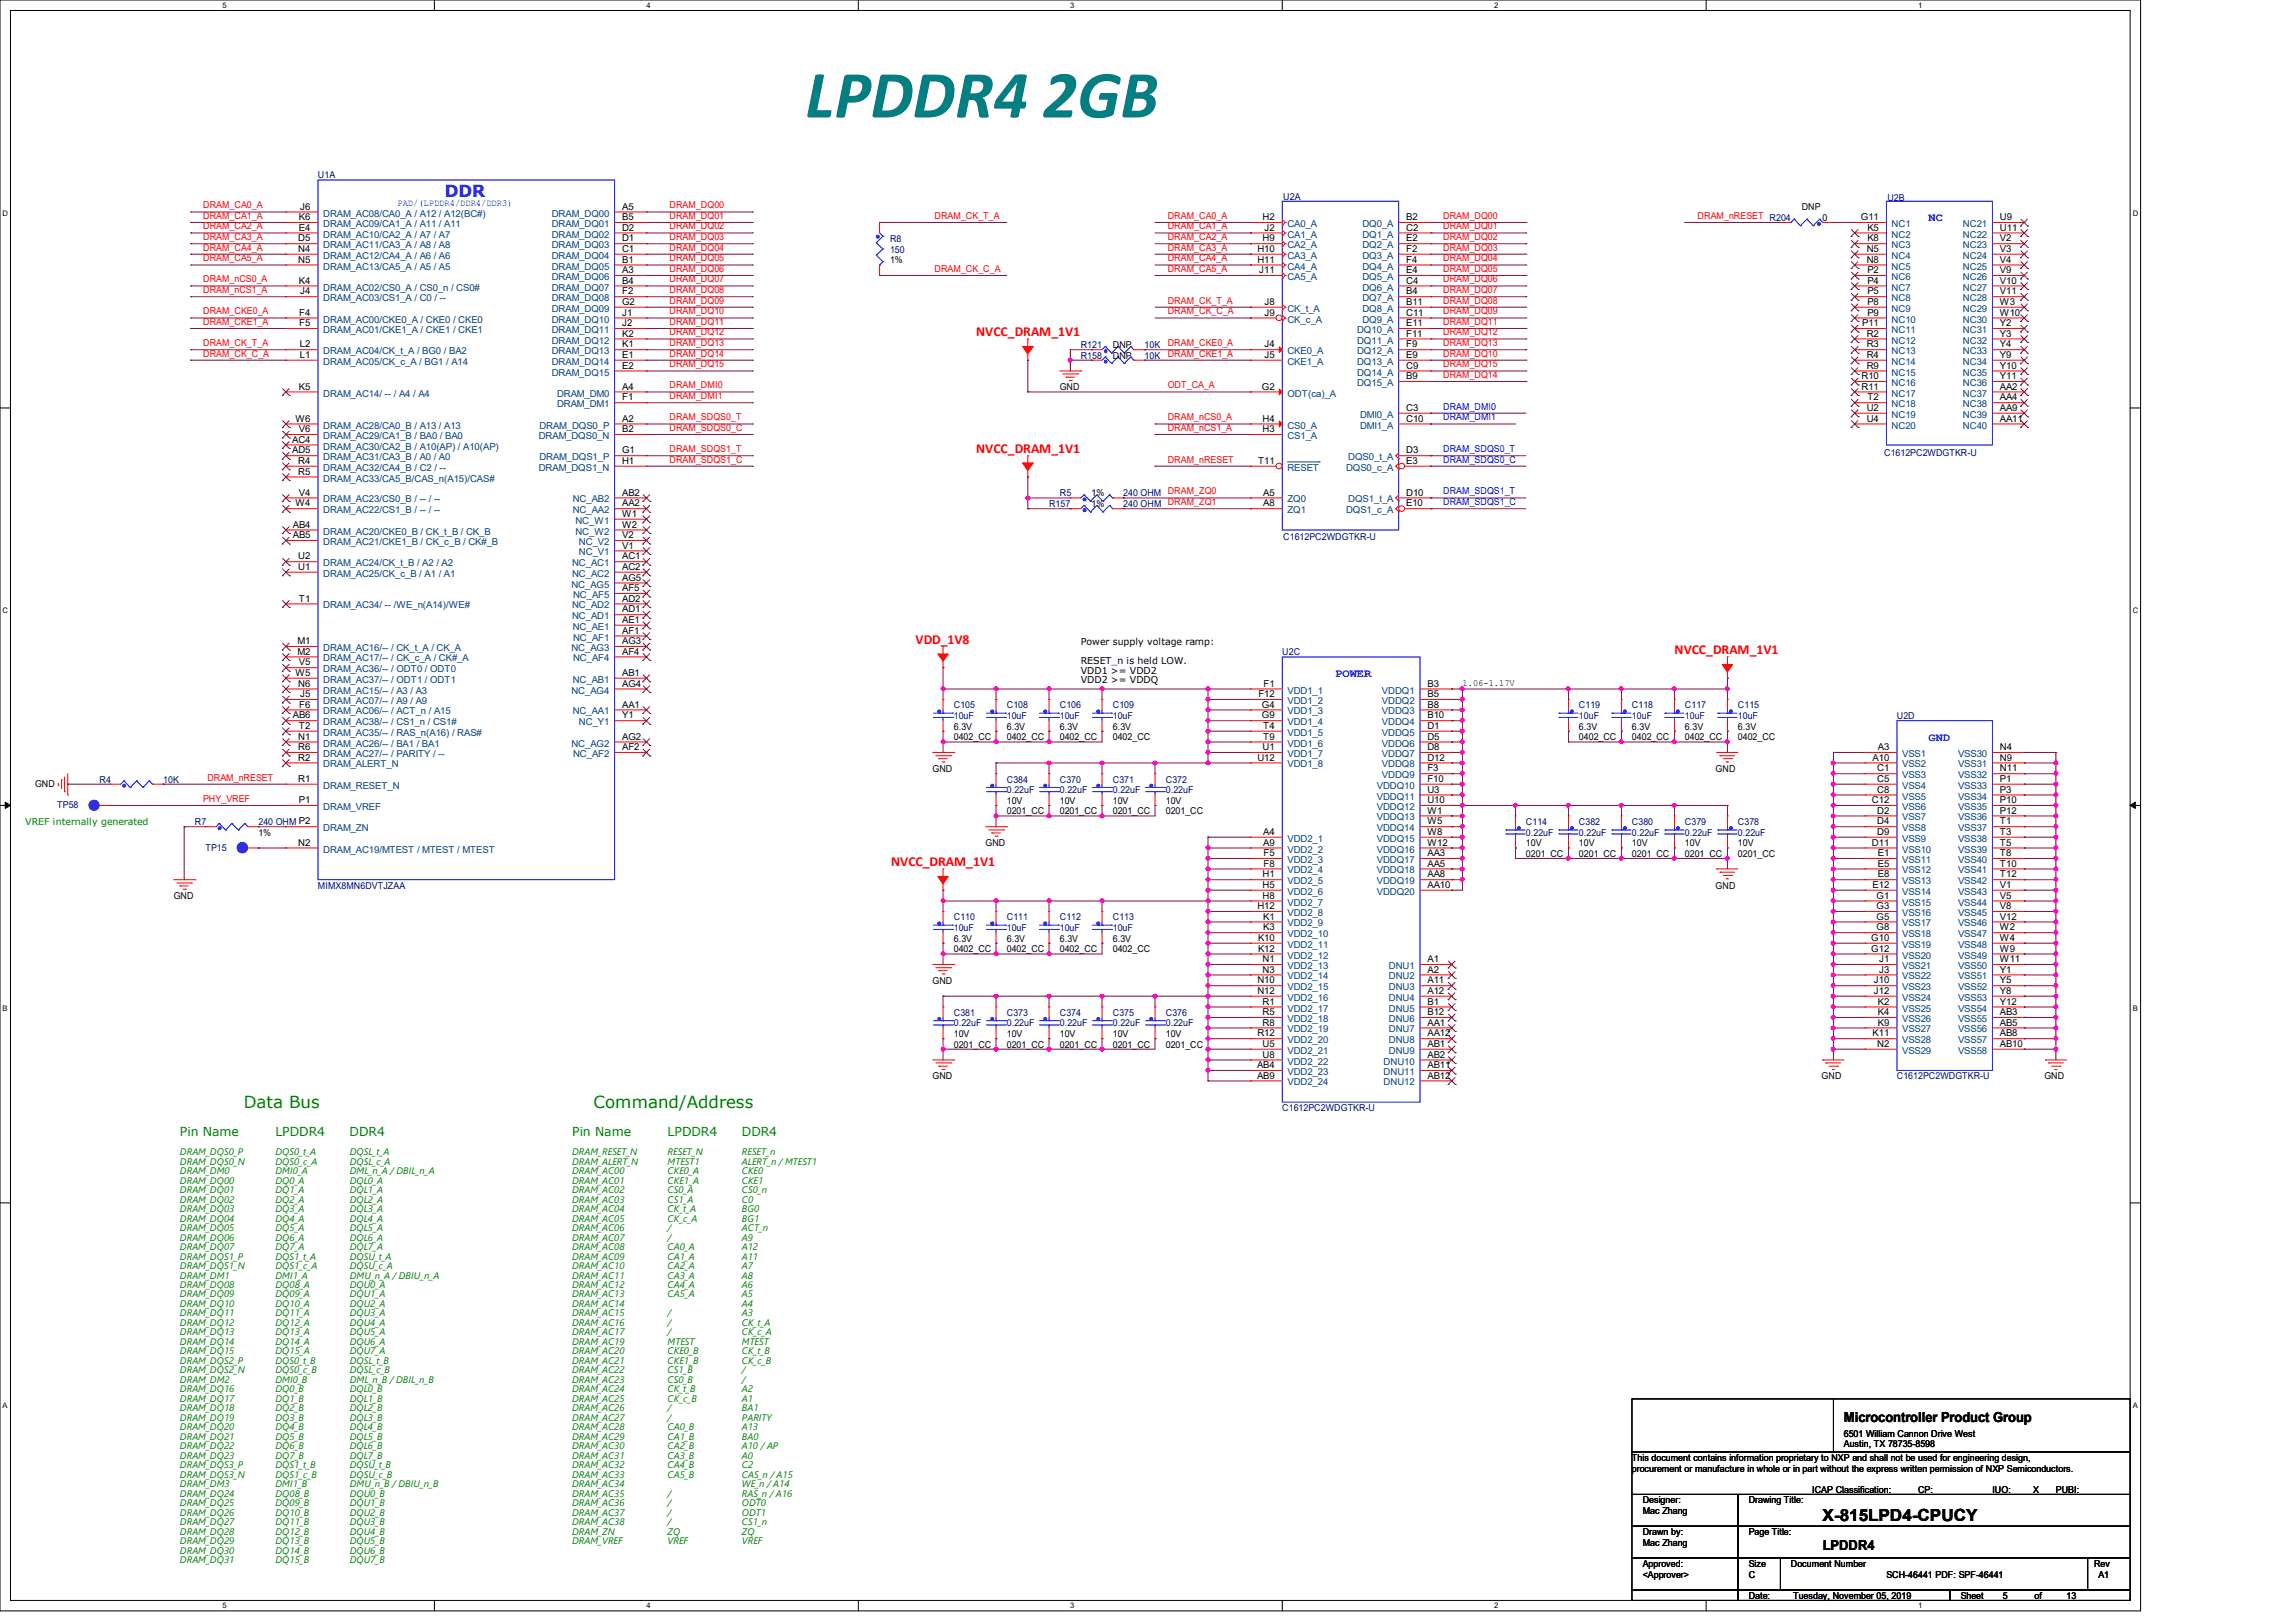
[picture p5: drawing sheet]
<svg xmlns="http://www.w3.org/2000/svg" width="297mm" height="210mm" viewBox="0 0 297 210" stroke-linecap="round" stroke-linejoin="round" font-family="sans-serif">
<defs><g id="words">
<text font-size="8.8" fill="#008080" x="104.2" y="15.2">LPDDR4 2GB</text>
<text font-size="2.2" fill="#00f" x="57.6" y="25.4">DDR</text>
<g font-size="2.2" fill="#008000">
<text x="31.5" y="143.4">Data Bus</text>
<text x="76.8" y="143.4">Command/Address</text>
</g>
<text font-size="2.2" x="235.9" y="196.8">X-815LPD4-CPUCY</text>
<g font-size="1.8" fill="#f00">
<text x="126.3" y="43.5">NVCC_DRAM_1V1</text>
<text x="126.3" y="58.6">NVCC_DRAM_1V1</text>
<text x="118.5" y="83.3">VDD_1V8</text>
<text x="216.7" y="84.7">NVCC_DRAM_1V1</text>
<text x="115.3" y="112.1">NVCC_DRAM_1V1</text>
</g>
<g font-size="1.8">
<text x="238.6" y="184.1">Microcontroller Product Group</text>
<text x="235.9" y="200.5">LPDDR4</text>
</g>
<g font-size="1.6" fill="#008000">
<text x="23.3" y="147">Pin Name</text>
<text x="35.6" y="147">LPDDR4</text>
<text x="45.2" y="147">DDR4</text>
<text x="74" y="147">Pin Name</text>
<text x="86.4" y="147">LPDDR4</text>
<text x="96" y="147">DDR4</text>
</g>
<g font-size="1.5" fill="#00f">
<text x="249.6" y="28.7">NC</text>
<text x="172.8" y="87.6">POWER</text>
<text x="249.6" y="95.8">GND</text>
</g>
<g font-size="1.2" fill="#000080">
<text x="41.1" y="23.1">U1A</text>
<text x="166.1" y="25.8">U2A</text>
<text x="244.3" y="25.9">U2B</text>
<text x="115.2" y="31.3">R8</text>
<text x="115.2" y="32.7">150</text>
<text x="139.9" y="45">R121</text>
<text x="139.9" y="46.4">R158</text>
<text x="148.1" y="45">10K</text>
<text x="148.1" y="46.4">10K</text>
<text x="243.8" y="59">C1612PC2WDGTKR-U</text>
<text x="135.8" y="65.6">R157</text>
<text x="137.2" y="64.2">R5</text>
<text x="145.4" y="65.6">240 OHM DRAM_ZQ1</text>
<text x="145.4" y="64.2">240 OHM DRAM_ZQ0</text>
<text x="166.1" y="69.8">C1612PC2WDGTKR-U</text>
<text x="165.9" y="84.8">U2C</text>
<text x="123.4" y="91.7">C105</text>
<text x="123.4" y="93">10uF</text>
<text x="130.3" y="91.7">C108</text>
<text x="130.3" y="93">10uF</text>
<text x="137.2" y="91.7">C106</text>
<text x="137.2" y="93">10uF</text>
<text x="144" y="91.7">C109</text>
<text x="144" y="93">10uF</text>
<text x="204.3" y="91.7">C119</text>
<text x="204.3" y="93">10uF</text>
<text x="211.2" y="91.7">C118</text>
<text x="211.2" y="93">10uF</text>
<text x="218.1" y="91.7">C117</text>
<text x="218.1" y="93">10uF</text>
<text x="224.9" y="91.7">C115</text>
<text x="224.9" y="93">10uF</text>
<text x="245.5" y="93">U2D</text>
<text x="12.9" y="101.3">R4</text>
<text x="21.1" y="101.3">10K</text>
<text x="130.3" y="101.3">C384</text>
<text x="137.2" y="101.3">C370</text>
<text x="144" y="101.3">C371</text>
<text x="150.9" y="101.3">C372</text>
<text x="7.4" y="104.6">TP58</text>
<text x="25.2" y="106.7">R7</text>
<text x="33.4" y="106.7">240 OHM P2</text>
<text x="130.3" y="102.6">0.22uF</text>
<text x="137.2" y="102.6">0.22uF</text>
<text x="144" y="102.6">0.22uF</text>
<text x="150.9" y="102.6">0.22uF</text>
<text x="197.5" y="106.7">C114</text>
<text x="204.3" y="106.7">C382</text>
<text x="211.2" y="106.7">C380</text>
<text x="218.1" y="106.7">C379</text>
<text x="224.9" y="106.7">C378</text>
<text x="26.6" y="110.2">TP15</text>
<text x="197.5" y="108.1">0.22uF</text>
<text x="204.3" y="108.1">0.22uF</text>
<text x="211.2" y="108.1">0.22uF</text>
<text x="218.1" y="108.1">0.22uF</text>
<text x="224.9" y="108.1">0.22uF</text>
<text x="41.1" y="115">MIMX8MN6DVTJZAA</text>
<text x="123.4" y="119.1">C110</text>
<text x="130.3" y="119.1">C111</text>
<text x="137.2" y="119.1">C112</text>
<text x="144" y="119.1">C113</text>
<text x="123.4" y="120.4">10uF</text>
<text x="130.3" y="120.4">10uF</text>
<text x="137.2" y="120.4">10uF</text>
<text x="144" y="120.4">10uF</text>
<text x="123.4" y="131.4">C381</text>
<text x="130.3" y="131.4">C373</text>
<text x="137.2" y="131.4">C374</text>
<text x="144" y="131.4">C375</text>
<text x="150.9" y="131.4">C376</text>
<text x="123.4" y="132.8">0.22uF</text>
<text x="130.3" y="132.8">0.22uF</text>
<text x="137.2" y="132.8">0.22uF</text>
<text x="144" y="132.8">0.22uF</text>
<text x="150.9" y="132.8">0.22uF</text>
<text x="165.9" y="143.8">C1612PC2WDGTKR-U</text>
<text x="245.5" y="139.7">C1612PC2WDGTKR-U</text>
</g>
<g font-size="1.2" fill="#f00">
<text x="26.3" y="27">DRAM_CA0_A</text>
<text x="26.3" y="28.3">DRAM_CA1_A</text>
<text x="26.3" y="29.7">DRAM_CA2_A</text>
<text x="86.7" y="27">DRAM_DQ00</text>
<text x="86.7" y="28.3">DRAM_DQ01</text>
<text x="86.7" y="29.7">DRAM_DQ02</text>
<text x="120.9" y="28.3">DRAM_CK_T_A</text>
<text x="151.1" y="28.3">DRAM_CA0_A</text>
<text x="151.1" y="29.7">DRAM_CA1_A</text>
<text x="186.8" y="28.3">DRAM_DQ00</text>
<text x="186.8" y="29.7">DRAM_DQ01</text>
<text x="219.7" y="28.3">DRAM_nRESET R204</text>
<text x="26.3" y="31.1">DRAM_CA3_A</text>
<text x="26.3" y="32.4">DRAM_CA4_A</text>
<text x="26.3" y="33.8">DRAM_CA5_A</text>
<text x="86.7" y="31.1">DRAM_DQ03</text>
<text x="86.7" y="32.4">DRAM_DQ04</text>
<text x="86.7" y="33.8">DRAM_DQ05</text>
<text x="86.7" y="35.2">DRAM_DQ06</text>
<text x="120.9" y="35.2">DRAM_CK_C_A</text>
<text x="151.1" y="31.1">DRAM_CA2_A</text>
<text x="151.1" y="32.4">DRAM_CA3_A</text>
<text x="151.1" y="33.8">DRAM_CA4_A</text>
<text x="151.1" y="35.2">DRAM_CA5_A</text>
<text x="186.8" y="31.1">DRAM_DQ02</text>
<text x="186.8" y="32.4">DRAM_DQ03</text>
<text x="186.8" y="33.8">DRAM_DQ04</text>
<text x="186.8" y="35.2">DRAM_DQ05</text>
<text x="26.3" y="36.5">DRAM_nCS0_A</text>
<text x="26.3" y="37.9">DRAM_nCS1_A</text>
<text x="26.3" y="40.7">DRAM_CKE0_A</text>
<text x="86.7" y="36.5">DRAM_DQ07</text>
<text x="86.7" y="37.9">DRAM_DQ08</text>
<text x="86.7" y="39.3">DRAM_DQ09</text>
<text x="86.7" y="40.7">DRAM_DQ10</text>
<text x="151.1" y="39.3">DRAM_CK_T_A</text>
<text x="151.1" y="40.7">DRAM_CK_C_A</text>
<text x="186.8" y="36.5">DRAM_DQ06</text>
<text x="186.8" y="37.9">DRAM_DQ07</text>
<text x="186.8" y="39.3">DRAM_DQ08</text>
<text x="186.8" y="40.7">DRAM_DQ09</text>
<text x="26.3" y="42">DRAM_CKE1_A</text>
<text x="26.3" y="44.8">DRAM_CK_T_A</text>
<text x="26.3" y="46.1">DRAM_CK_C_A</text>
<text x="86.7" y="42">DRAM_DQ11</text>
<text x="86.7" y="43.4">DRAM_DQ12</text>
<text x="86.7" y="44.8">DRAM_DQ13</text>
<text x="86.7" y="46.1">DRAM_DQ14</text>
<text x="86.7" y="47.5">DRAM_DQ15</text>
<text x="151.1" y="46.1">DRAM_CKE1_A</text>
<text x="151.1" y="44.8">DRAM_CKE0_A</text>
<text x="186.8" y="42">DRAM_DQ11</text>
<text x="186.8" y="43.4">DRAM_DQ12</text>
<text x="186.8" y="44.8">DRAM_DQ13</text>
<text x="186.8" y="46.1">DRAM_DQ10</text>
<text x="186.8" y="47.5">DRAM_DQ15</text>
<text x="86.7" y="50.2">DRAM_DMI0</text>
<text x="86.7" y="51.6">DRAM_DMI1</text>
<text x="151.1" y="50.2">ODT_CA_A</text>
<text x="186.8" y="48.9">DRAM_DQ14</text>
<text x="86.7" y="54.4">DRAM_SDQS0_T</text>
<text x="86.7" y="55.8">DRAM_SDQS0_C</text>
<text x="86.7" y="58.5">DRAM_SDQS1_T</text>
<text x="86.7" y="59.9">DRAM_SDQS1_C</text>
<text x="151.1" y="55.8">DRAM_nCS1_A</text>
<text x="151.1" y="54.4">DRAM_nCS0_A</text>
<text x="151.1" y="59.9">DRAM_nRESET</text>
<text x="26.8" y="101">DRAM_nRESET</text>
<text x="26.3" y="103.8">PHY_VREF</text>
</g>
<g font-size="1.2">
<text x="38.7" y="28.5">K6</text>
<text x="38.7" y="29.8">E4</text>
<text x="38.9" y="27.1">J6</text>
<text x="80.5" y="27.1">A5</text>
<text x="80.5" y="29.8">D2</text>
<text x="80.5" y="28.5">B5</text>
<text x="163.4" y="28.5">H2</text>
<text x="163.7" y="29.8">J2</text>
<text x="182" y="28.5">B2</text>
<text x="182" y="29.8">C2</text>
<text x="233.2" y="27.2">DNP</text>
<text x="235.9" y="28.6">0</text>
<text x="240.8" y="28.5">G11</text>
<text x="241.7" y="29.8">K5</text>
<text x="258.8" y="28.5">U9</text>
<text x="258.8" y="29.8">U11</text>
<text x="38.6" y="31.2">D5</text>
<text x="38.6" y="32.6">N4</text>
<text x="38.6" y="34">N5</text>
<text x="80.5" y="34">B1</text>
<text x="80.5" y="31.2">D1</text>
<text x="80.5" y="35.3">A3</text>
<text x="80.5" y="32.6">C1</text>
<text x="115.2" y="34">1%</text>
<text x="162.7" y="32.6">H10</text>
<text x="162.7" y="34">H11</text>
<text x="163" y="35.3">J11</text>
<text x="163.4" y="31.2">H9</text>
<text x="182" y="31.2">E2</text>
<text x="182" y="32.6">F2</text>
<text x="182" y="34">F4</text>
<text x="182" y="35.3">E4</text>
<text x="241.6" y="32.6">N5</text>
<text x="241.6" y="34">N8</text>
<text x="241.7" y="31.2">K8</text>
<text x="241.7" y="35.3">P2</text>
<text x="258.8" y="31.2">V2</text>
<text x="258.8" y="32.6">V3</text>
<text x="258.8" y="34">V4</text>
<text x="258.8" y="35.3">V9</text>
<text x="38.7" y="36.7">K4</text>
<text x="38.7" y="40.9">F4</text>
<text x="38.9" y="38.1">J4</text>
<text x="80.5" y="36.7">B4</text>
<text x="80.5" y="38.1">F2</text>
<text x="80.5" y="40.9">J1</text>
<text x="80.5" y="39.5">G2</text>
<text x="163.7" y="39.5">J8</text>
<text x="163.7" y="40.9">J9</text>
<text x="182" y="36.7">C4</text>
<text x="182" y="38.1">B4</text>
<text x="182" y="39.5">B11</text>
<text x="182" y="40.9">C11</text>
<text x="241.7" y="36.7">P4</text>
<text x="241.7" y="38.1">P5</text>
<text x="241.7" y="39.5">P8</text>
<text x="241.7" y="40.9">P9</text>
<text x="258.8" y="36.7">V10</text>
<text x="258.8" y="38.1">V11</text>
<text x="258.8" y="39.5">W3</text>
<text x="258.8" y="40.9">W10</text>
<text x="38.7" y="42.2">F5</text>
<text x="38.8" y="45">L2</text>
<text x="38.8" y="46.3">L1</text>
<text x="80.5" y="45">K1</text>
<text x="80.5" y="42.2">J2</text>
<text x="80.5" y="46.3">E1</text>
<text x="80.5" y="43.6">K2</text>
<text x="80.5" y="47.7">E2</text>
<text x="144" y="45">DNP</text>
<text x="144" y="46.4">DNP</text>
<text x="163.7" y="45">J4</text>
<text x="163.7" y="46.3">J5</text>
<text x="182" y="42.2">E11</text>
<text x="182" y="43.6">F11</text>
<text x="182" y="45">F9</text>
<text x="182" y="46.3">E9</text>
<text x="182" y="47.7">C9</text>
<text x="241" y="42.2">P11</text>
<text x="241.6" y="43.6">R2</text>
<text x="241.6" y="45">R3</text>
<text x="241.6" y="46.3">R4</text>
<text x="241.6" y="47.7">R9</text>
<text x="258.8" y="42.2">Y2</text>
<text x="258.8" y="43.6">Y3</text>
<text x="258.8" y="45">Y4</text>
<text x="258.8" y="46.3">Y9</text>
<text x="258.8" y="47.7">Y10</text>
<text x="38.7" y="50.4">K5</text>
<text x="80.5" y="50.4">A4</text>
<text x="80.5" y="51.8">F1</text>
<text x="137.2" y="50.5">GND</text>
<text x="163.3" y="50.4">G2</text>
<text x="182" y="49.1">B9</text>
<text x="182" y="53.2">C3</text>
<text x="240.9" y="49.1">R10</text>
<text x="240.9" y="50.4">R11</text>
<text x="241.6" y="53.2">U2</text>
<text x="241.7" y="51.8">T2</text>
<text x="258.8" y="49.1">Y11</text>
<text x="258.8" y="50.4">AA2</text>
<text x="258.8" y="51.8">AA4</text>
<text x="258.8" y="53.2">AA9</text>
<text x="37.8" y="57.3">AC4</text>
<text x="37.8" y="58.7">AD5</text>
<text x="38.2" y="54.6">W6</text>
<text x="38.7" y="55.9">V6</text>
<text x="80.5" y="55.9">B2</text>
<text x="80.5" y="54.6">A2</text>
<text x="80.5" y="58.7">G1</text>
<text x="163.4" y="54.6">H4</text>
<text x="163.4" y="55.9">H3</text>
<text x="182" y="54.6">C10</text>
<text x="182" y="58.7">D3</text>
<text x="241.6" y="54.6">U4</text>
<text x="258.8" y="54.6">AA11</text>
<text x="38.2" y="65.5">W4</text>
<text x="38.6" y="60">R4</text>
<text x="38.6" y="61.4">R5</text>
<text x="38.7" y="64.1">V4</text>
<text x="80.5" y="60">H1</text>
<text x="80.5" y="64.1">AB2</text>
<text x="80.5" y="65.5">AA2</text>
<text x="141.3" y="64.2">1%</text>
<text x="141.3" y="65.6">1%</text>
<text x="162.8" y="60">T11</text>
<text x="163.5" y="64.1">A5</text>
<text x="163.5" y="65.5">A8</text>
<text x="182" y="60">E3</text>
<text x="182" y="64.1">D10</text>
<text x="182" y="65.5">E10</text>
<text x="37.9" y="68.3">AB4</text>
<text x="37.9" y="69.6">AB5</text>
<text x="80.5" y="71">V1</text>
<text x="80.5" y="69.6">V2</text>
<text x="80.5" y="68.3">W2</text>
<text x="80.5" y="66.9">W1</text>
<text x="38.6" y="73.7">U1</text>
<text x="38.6" y="72.4">U2</text>
<text x="38.7" y="77.9">T1</text>
<text x="80.5" y="77.9">AD2</text>
<text x="80.5" y="75.1">AG5</text>
<text x="80.5" y="76.5">AF5</text>
<text x="80.5" y="73.7">AC2</text>
<text x="80.5" y="72.4">AC1</text>
<text x="38.5" y="83.4">M1</text>
<text x="80.5" y="82">AF1</text>
<text x="80.5" y="79.2">AD1</text>
<text x="80.5" y="80.6">AE1</text>
<text x="80.5" y="83.4">AG3</text>
<text x="139.9" y="83.5">Power supply voltage ramp:</text>
<text x="38.2" y="87.5">W5</text>
<text x="38.5" y="84.7">M2</text>
<text x="38.6" y="88.9">N6</text>
<text x="38.7" y="86.1">V5</text>
<text x="80.5" y="87.5">AB1</text>
<text x="80.5" y="88.9">AG4</text>
<text x="80.5" y="84.7">AF4</text>
<text x="139.9" y="86">RESET_n is held LOW.</text>
<text x="139.9" y="87.2">VDD1 &gt;= VDD2</text>
<text x="139.9" y="88.4">VDD2 &gt;= VDDQ</text>
<text x="163.5" y="88.9">F1</text>
<text x="184.7" y="88.9">B3</text>
<text x="189.3" y="88.8">1.06-1.17V</text>
<text x="37.9" y="93">AB6</text>
<text x="38.6" y="95.7">N1</text>
<text x="38.7" y="94.3">T2</text>
<text x="38.7" y="91.6">F6</text>
<text x="38.9" y="90.2">J5</text>
<text x="80.5" y="91.6">AA1</text>
<text x="80.5" y="93">Y1</text>
<text x="80.5" y="95.7">AG2</text>
<text x="123.4" y="95.8">0402_CC</text>
<text x="123.4" y="94.4">6.3V</text>
<text x="130.3" y="95.8">0402_CC</text>
<text x="130.3" y="94.4">6.3V</text>
<text x="137.2" y="95.8">0402_CC</text>
<text x="137.2" y="94.4">6.3V</text>
<text x="144" y="95.8">0402_CC</text>
<text x="144" y="94.4">6.3V</text>
<text x="162.8" y="90.2">F12</text>
<text x="163.3" y="91.6">G4</text>
<text x="163.3" y="93">G9</text>
<text x="163.5" y="94.3">T4</text>
<text x="163.5" y="95.7">T9</text>
<text x="184.7" y="90.2">B5</text>
<text x="184.7" y="91.6">B8</text>
<text x="184.7" y="93">B10</text>
<text x="184.7" y="94.3">D1</text>
<text x="184.7" y="95.7">D5</text>
<text x="204.3" y="95.8">0402_CC</text>
<text x="204.3" y="94.4">6.3V</text>
<text x="211.2" y="95.8">0402_CC</text>
<text x="211.2" y="94.4">6.3V</text>
<text x="218.1" y="95.8">0402_CC</text>
<text x="218.1" y="94.4">6.3V</text>
<text x="224.9" y="95.8">0402_CC</text>
<text x="224.9" y="94.4">6.3V</text>
<text x="4.5" y="101.8">GND</text>
<text x="38.6" y="98.4">R2</text>
<text x="38.6" y="101.2">R1</text>
<text x="38.6" y="97.1">R6</text>
<text x="80.5" y="97.1">AF2</text>
<text x="120.7" y="99.9">GND</text>
<text x="162.7" y="98.4">U12</text>
<text x="163.4" y="97.1">U1</text>
<text x="184.7" y="97.1">D8</text>
<text x="184.7" y="98.4">D12</text>
<text x="184.7" y="99.8">F3</text>
<text x="184.7" y="101.2">F10</text>
<text x="222" y="99.9">GND</text>
<text x="242.3" y="98.4">A10</text>
<text x="242.9" y="99.8">C1</text>
<text x="242.9" y="101.2">C5</text>
<text x="243" y="97.1">A3</text>
<text x="258.8" y="97.1">N4</text>
<text x="258.8" y="98.4">N9</text>
<text x="258.8" y="99.8">N11</text>
<text x="258.8" y="101.2">P1</text>
<text x="38.7" y="103.9">P1</text>
<text x="130.3" y="104">10V</text>
<text x="130.3" y="105.4">0201_CC</text>
<text x="137.2" y="104">10V</text>
<text x="137.2" y="105.4">0201_CC</text>
<text x="144" y="104">10V</text>
<text x="144" y="105.4">0201_CC</text>
<text x="150.9" y="104">10V</text>
<text x="150.9" y="105.4">0201_CC</text>
<text x="184.7" y="102.6">U3</text>
<text x="184.7" y="103.9">U10</text>
<text x="184.7" y="105.3">W1</text>
<text x="184.7" y="106.7">W5</text>
<text x="242.3" y="103.9">C12</text>
<text x="242.9" y="102.6">C8</text>
<text x="242.9" y="105.3">D2</text>
<text x="242.9" y="106.7">D4</text>
<text x="258.8" y="102.6">P3</text>
<text x="258.8" y="103.9">P10</text>
<text x="258.8" y="105.3">P12</text>
<text x="258.8" y="106.7">T1</text>
<text x="33.4" y="108.1">1%</text>
<text x="38.6" y="109.4">N2</text>
<text x="127.5" y="109.5">GND</text>
<text x="163.4" y="113.5">H1</text>
<text x="163.5" y="108">A4</text>
<text x="163.5" y="109.4">A9</text>
<text x="163.5" y="110.8">F5</text>
<text x="163.5" y="112.1">F8</text>
<text x="184.7" y="108">W8</text>
<text x="184.7" y="109.4">W12</text>
<text x="184.7" y="110.8">AA3</text>
<text x="184.7" y="112.1">AA5</text>
<text x="184.7" y="113.5">AA8</text>
<text x="197.5" y="109.5">10V</text>
<text x="197.5" y="110.9">0201_CC</text>
<text x="204.3" y="109.5">10V</text>
<text x="204.3" y="110.9">0201_CC</text>
<text x="211.2" y="109.5">10V</text>
<text x="211.2" y="110.9">0201_CC</text>
<text x="218.1" y="109.5">10V</text>
<text x="218.1" y="110.9">0201_CC</text>
<text x="224.9" y="109.5">10V</text>
<text x="224.9" y="110.9">0201_CC</text>
<text x="242.3" y="109.4">D11</text>
<text x="242.9" y="108">D9</text>
<text x="243" y="110.8">E1</text>
<text x="243" y="112.1">E5</text>
<text x="243" y="113.5">E8</text>
<text x="258.8" y="108">T3</text>
<text x="258.8" y="109.4">T5</text>
<text x="258.8" y="110.8">T8</text>
<text x="258.8" y="112.1">T10</text>
<text x="258.8" y="113.5">T12</text>
<text x="22.5" y="116.3">GND</text>
<text x="162.7" y="117.6">H12</text>
<text x="163.4" y="114.9">H5</text>
<text x="163.4" y="116.3">H8</text>
<text x="163.5" y="119">K1</text>
<text x="184.7" y="114.9">AA10</text>
<text x="222" y="115">GND</text>
<text x="242.3" y="114.9">E12</text>
<text x="242.9" y="116.3">G1</text>
<text x="242.9" y="117.6">G3</text>
<text x="242.9" y="119">G5</text>
<text x="258.8" y="114.9">V1</text>
<text x="258.8" y="116.3">V5</text>
<text x="258.8" y="117.6">V8</text>
<text x="258.8" y="119">V12</text>
<text x="123.4" y="123.2">0402_CC</text>
<text x="123.4" y="121.8">6.3V</text>
<text x="130.3" y="123.2">0402_CC</text>
<text x="130.3" y="121.8">6.3V</text>
<text x="137.2" y="123.2">0402_CC</text>
<text x="137.2" y="121.8">6.3V</text>
<text x="144" y="123.2">0402_CC</text>
<text x="144" y="121.8">6.3V</text>
<text x="162.8" y="121.7">K10</text>
<text x="162.8" y="123.1">K12</text>
<text x="163.4" y="124.5">N1</text>
<text x="163.4" y="125.9">N3</text>
<text x="163.5" y="120.4">K3</text>
<text x="184.7" y="124.5">A1</text>
<text x="184.7" y="125.9">A2</text>
<text x="242.2" y="121.7">G10</text>
<text x="242.2" y="123.1">G12</text>
<text x="242.9" y="120.4">G8</text>
<text x="243.2" y="124.5">J1</text>
<text x="243.2" y="125.9">J3</text>
<text x="258.8" y="120.4">W2</text>
<text x="258.8" y="121.7">W4</text>
<text x="258.8" y="123.1">W9</text>
<text x="258.8" y="124.5">W11</text>
<text x="258.8" y="125.9">Y1</text>
<text x="120.7" y="127.3">GND</text>
<text x="162.7" y="127.3">N10</text>
<text x="162.7" y="128.6">N12</text>
<text x="163.4" y="130">R1</text>
<text x="163.4" y="131.4">R5</text>
<text x="184.7" y="127.3">A11</text>
<text x="184.7" y="128.6">A12</text>
<text x="184.7" y="130">B1</text>
<text x="184.7" y="131.4">B12</text>
<text x="242.5" y="127.3">J10</text>
<text x="242.5" y="128.6">J12</text>
<text x="243" y="130">K2</text>
<text x="243" y="131.4">K4</text>
<text x="258.8" y="127.3">Y5</text>
<text x="258.8" y="128.6">Y8</text>
<text x="258.8" y="130">Y12</text>
<text x="258.8" y="131.4">AB3</text>
<text x="123.4" y="134.2">10V</text>
<text x="123.4" y="135.5">0201_CC</text>
<text x="130.3" y="134.2">10V</text>
<text x="130.3" y="135.5">0201_CC</text>
<text x="137.2" y="134.2">10V</text>
<text x="137.2" y="135.5">0201_CC</text>
<text x="144" y="134.2">10V</text>
<text x="144" y="135.5">0201_CC</text>
<text x="150.9" y="134.2">10V</text>
<text x="150.9" y="135.5">0201_CC</text>
<text x="162.7" y="134.1">R12</text>
<text x="163.4" y="132.7">R8</text>
<text x="163.4" y="135.5">U5</text>
<text x="163.4" y="136.9">U8</text>
<text x="184.7" y="132.7">AA1</text>
<text x="184.7" y="134.1">AA12</text>
<text x="184.7" y="135.5">AB1</text>
<text x="184.7" y="136.9">AB2</text>
<text x="242.3" y="134.1">K11</text>
<text x="242.9" y="135.5">N2</text>
<text x="243" y="132.7">K9</text>
<text x="258.8" y="132.7">AB5</text>
<text x="258.8" y="134.1">AB8</text>
<text x="258.8" y="135.5">AB10</text>
<text x="120.7" y="139.7">GND</text>
<text x="162.7" y="138.2">AB4</text>
<text x="162.7" y="139.6">AB9</text>
<text x="184.7" y="138.2">AB11</text>
<text x="184.7" y="139.6">AB12</text>
<text x="235.7" y="139.7">GND</text>
<text x="264.6" y="139.7">GND</text>
<text x="211.2" y="189">This document contains information proprietary to NXP and shall not be used for engineering design,</text>
<text x="211.2" y="190.4">procurement or manufacture in whole or in part without the express written permission of NXP Semiconductors.</text>
<text x="238.6" y="186">6501 William Cannon Drive West</text>
<text x="238.6" y="187.3">Austin, TX 78735-8598</text>
<text x="212.6" y="194.5">Designer:</text>
<text x="212.6" y="195.9">Mac Zhang</text>
<text x="226.3" y="194.5">Drawing Title:</text>
<text x="234.5" y="193.2">ICAP Classification:</text>
<text x="248.2" y="193.2">CP:</text>
<text x="251.7" y="193.2">___</text>
<text x="257.8" y="193.2">IUO:</text>
<text x="262.5" y="193.2">_X_</text>
<text x="266.1" y="193.2">PUBI:</text>
<text x="270.2" y="193.2">___</text>
<text x="212.6" y="198.6">Drawn by:</text>
<text x="212.6" y="202.7">Approved:</text>
<text x="212.6" y="200">Mac Zhang</text>
<text x="226.3" y="202.7">Size</text>
<text x="226.3" y="198.6">Page Title:</text>
<text x="231.8" y="202.7">Document Number</text>
<text x="271" y="202.7">Rev</text>
<text x="212.6" y="204.1">&lt;Approver&gt;</text>
<text x="226.3" y="206.9">Date:</text>
<text x="226.3" y="204.1">C</text>
<text x="232.1" y="206.9">Tuesday, November 05, 2019</text>
<text x="244.1" y="204.1">SCH-46441 PDF: SPF-46441</text>
<text x="253.7" y="206.9">Sheet</text>
<text x="259.2" y="206.9">5</text>
<text x="263.3" y="206.9">of</text>
<text x="267.5" y="206.9">13</text>
<text x="271.6" y="204.1">A1</text>
</g>
<g font-size="1.2" fill="#004080">
<text x="41.8" y="28">DRAM_AC08/CA0_A / A12 / A12(BC#)</text>
<text x="41.8" y="29.4">DRAM_AC09/CA1_A / A11 / A11</text>
<text x="71.4" y="28">DRAM_DQ00</text>
<text x="71.4" y="29.4">DRAM_DQ01</text>
<text x="166.6" y="29.4">CA0_A</text>
<text x="176.3" y="29.4">DQ0_A</text>
<text x="244.8" y="29.4">NC1</text>
<text x="254" y="29.4">NC21</text>
<text x="41.8" y="30.7">DRAM_AC10/CA2_A / A7 / A7</text>
<text x="41.8" y="32.1">DRAM_AC11/CA3_A / A8 / A8</text>
<text x="41.8" y="33.5">DRAM_AC12/CA4_A / A6 / A6</text>
<text x="41.8" y="34.9">DRAM_AC13/CA5_A / A5 / A5</text>
<text x="71.4" y="34.9">DRAM_DQ05</text>
<text x="71.4" y="30.7">DRAM_DQ02</text>
<text x="71.4" y="32.1">DRAM_DQ03</text>
<text x="71.4" y="33.5">DRAM_DQ04</text>
<text x="166.6" y="30.7">CA1_A</text>
<text x="166.6" y="32.1">CA2_A</text>
<text x="166.6" y="33.5">CA3_A</text>
<text x="166.6" y="34.9">CA4_A</text>
<text x="176.3" y="30.7">DQ1_A</text>
<text x="176.3" y="32.1">DQ2_A</text>
<text x="176.3" y="33.5">DQ3_A</text>
<text x="176.3" y="34.9">DQ4_A</text>
<text x="244.8" y="30.7">NC2</text>
<text x="244.8" y="32.1">NC3</text>
<text x="244.8" y="33.5">NC4</text>
<text x="244.8" y="34.9">NC5</text>
<text x="254" y="30.7">NC22</text>
<text x="254" y="32.1">NC23</text>
<text x="254" y="33.5">NC24</text>
<text x="254" y="34.9">NC25</text>
<text x="41.8" y="37.6">DRAM_AC02/CS0_A / CS0_n / CS0#</text>
<text x="41.8" y="39">DRAM_AC03/CS1_A / C0 / --</text>
<text x="41.8" y="41.7">DRAM_AC00/CKE0_A / CKE0 / CKE0</text>
<text x="71.4" y="37.6">DRAM_DQ07</text>
<text x="71.4" y="39">DRAM_DQ08</text>
<text x="71.4" y="36.2">DRAM_DQ06</text>
<text x="71.4" y="41.7">DRAM_DQ10</text>
<text x="71.4" y="40.3">DRAM_DQ09</text>
<text x="166.6" y="36.2">CA5_A</text>
<text x="166.6" y="40.3">CK_t_A</text>
<text x="166.6" y="41.7">CK_c_A</text>
<text x="176.3" y="36.2">DQ5_A</text>
<text x="176.3" y="37.6">DQ6_A</text>
<text x="176.3" y="39">DQ7_A</text>
<text x="176.3" y="40.3">DQ8_A</text>
<text x="176.3" y="41.7">DQ9_A</text>
<text x="244.8" y="36.2">NC6</text>
<text x="244.8" y="37.6">NC7</text>
<text x="244.8" y="39">NC8</text>
<text x="244.8" y="40.3">NC9</text>
<text x="244.8" y="41.7">NC10</text>
<text x="254" y="36.2">NC26</text>
<text x="254" y="37.6">NC27</text>
<text x="254" y="39">NC28</text>
<text x="254" y="40.3">NC29</text>
<text x="254" y="41.7">NC30</text>
<text x="41.8" y="43.1">DRAM_AC01/CKE1_A / CKE1 / CKE1</text>
<text x="41.8" y="45.8">DRAM_AC04/CK_t_A / BG0 / BA2</text>
<text x="41.8" y="47.2">DRAM_AC05/CK_c_A / BG1 / A14</text>
<text x="71.4" y="45.8">DRAM_DQ13</text>
<text x="71.4" y="43.1">DRAM_DQ11</text>
<text x="71.4" y="47.2">DRAM_DQ14</text>
<text x="71.4" y="44.4">DRAM_DQ12</text>
<text x="166.6" y="45.8">CKE0_A</text>
<text x="166.6" y="47.2">CKE1_A</text>
<text x="175.6" y="43.1">DQ10_A</text>
<text x="175.6" y="44.4">DQ11_A</text>
<text x="175.6" y="45.8">DQ12_A</text>
<text x="175.6" y="47.2">DQ13_A</text>
<text x="244.8" y="43.1">NC11</text>
<text x="244.8" y="44.4">NC12</text>
<text x="244.8" y="45.8">NC13</text>
<text x="244.8" y="47.2">NC14</text>
<text x="254" y="43.1">NC31</text>
<text x="254" y="44.4">NC32</text>
<text x="254" y="45.8">NC33</text>
<text x="254" y="47.2">NC34</text>
<text x="41.8" y="51.3">DRAM_AC14/ -- / A4 / A4</text>
<text x="71.4" y="48.6">DRAM_DQ15</text>
<text x="72.1" y="51.3">DRAM_DM0</text>
<text x="72.1" y="52.7">DRAM_DM1</text>
<text x="166.6" y="51.3">ODT(ca)_A</text>
<text x="175.6" y="48.6">DQ14_A</text>
<text x="175.6" y="50">DQ15_A</text>
<text x="244.8" y="48.6">NC15</text>
<text x="244.8" y="50">NC16</text>
<text x="244.8" y="51.3">NC17</text>
<text x="244.8" y="52.7">NC18</text>
<text x="254" y="48.6">NC35</text>
<text x="254" y="50">NC36</text>
<text x="254" y="51.3">NC37</text>
<text x="254" y="52.7">NC38</text>
<text x="41.8" y="55.5">DRAM_AC28/CA0_B / A13 / A13</text>
<text x="41.8" y="56.8">DRAM_AC29/CA1_B / BA0 / BA0</text>
<text x="41.8" y="58.2">DRAM_AC30/CA2_B / A10(AP) / A10(AP)</text>
<text x="41.8" y="59.6">DRAM_AC31/CA3_B / A0 / A0</text>
<text x="69.7" y="56.8">DRAM_DQS0_N</text>
<text x="69.8" y="55.5">DRAM_DQS0_P</text>
<text x="69.8" y="59.6">DRAM_DQS1_P</text>
<text x="166.6" y="55.5">CS0_A</text>
<text x="166.6" y="56.8">CS1_A</text>
<text x="174.5" y="59.6">DQS0_t_A</text>
<text x="176" y="54.1">DMI0_A</text>
<text x="176" y="55.5">DMI1_A</text>
<text x="244.8" y="54.1">NC19</text>
<text x="244.8" y="55.5">NC20</text>
<text x="254" y="54.1">NC39</text>
<text x="254" y="55.5">NC40</text>
<text x="41.8" y="60.9">DRAM_AC32/CA4_B / C2 / --</text>
<text x="41.8" y="62.3">DRAM_AC33/CA5_B/CAS_n(A15)/CAS#</text>
<text x="41.8" y="65">DRAM_AC23/CS0_B / -- / --</text>
<text x="69.7" y="60.9">DRAM_DQS1_N</text>
<text x="74.1" y="65">NC_AB2</text>
<text x="166.6" y="65">ZQ0</text>
<text x="166.6" y="60.9">RESET</text>
<text x="174.2" y="60.9">DQS0_c_A</text>
<text x="174.5" y="65">DQS1_t_A</text>
<text x="41.8" y="66.4">DRAM_AC22/CS1_B / -- / --</text>
<text x="41.8" y="69.2">DRAM_AC20/CKE0_B / CK_t_B / CK_B</text>
<text x="41.8" y="70.5">DRAM_AC21/CKE1_B / CK_c_B / CK#_B</text>
<text x="74.1" y="66.4">NC_AA2</text>
<text x="74.5" y="69.2">NC_W2</text>
<text x="74.5" y="67.8">NC_W1</text>
<text x="74.9" y="71.9">NC_V1</text>
<text x="74.9" y="70.5">NC_V2</text>
<text x="166.6" y="66.4">ZQ1</text>
<text x="174.2" y="66.4">DQS1_c_A</text>
<text x="41.8" y="74.6">DRAM_AC25/CK_c_B / A1 / A1</text>
<text x="41.8" y="73.3">DRAM_AC24/CK_t_B / A2 / A2</text>
<text x="74" y="76">NC_AG5</text>
<text x="74" y="74.6">NC_AC2</text>
<text x="74" y="73.3">NC_AC1</text>
<text x="74.2" y="77.4">NC_AF5</text>
<text x="41.8" y="78.7">DRAM_AC34/ -- /WE_n(A14)/WE#</text>
<text x="74" y="78.7">NC_AD2</text>
<text x="74" y="80.1">NC_AD1</text>
<text x="74.1" y="81.5">NC_AE1</text>
<text x="74.2" y="82.9">NC_AF1</text>
<text x="41.8" y="87">DRAM_AC36/-- / ODT0 / ODT0</text>
<text x="41.8" y="89.7">DRAM_AC15/-- / A3 / A3</text>
<text x="41.8" y="88.3">DRAM_AC37/-- / ODT1 / ODT1</text>
<text x="41.8" y="85.6">DRAM_AC17/-- / CK_c_A / CK#_A</text>
<text x="41.8" y="84.2">DRAM_AC16/-- / CK_t_A / CK_A</text>
<text x="74" y="89.7">NC_AG4</text>
<text x="74" y="84.2">NC_AG3</text>
<text x="74.1" y="88.3">NC_AB1</text>
<text x="74.2" y="85.6">NC_AF4</text>
<text x="166.6" y="89.7">VDD1_1</text>
<text x="178.9" y="89.7">VDDQ1</text>
<text x="41.8" y="95.2">DRAM_AC35/-- / RAS_n(A16) / RAS#</text>
<text x="41.8" y="91.1">DRAM_AC07/-- / A9 / A9</text>
<text x="41.8" y="93.9">DRAM_AC38/-- / CS1_n / CS1#</text>
<text x="41.8" y="92.5">DRAM_AC06/-- / ACT_n / A15</text>
<text x="74.1" y="92.5">NC_AA1</text>
<text x="74.9" y="93.9">NC_Y1</text>
<text x="166.6" y="91.1">VDD1_2</text>
<text x="166.6" y="92.5">VDD1_3</text>
<text x="166.6" y="93.9">VDD1_4</text>
<text x="166.6" y="95.2">VDD1_5</text>
<text x="178.9" y="91.1">VDDQ2</text>
<text x="178.9" y="92.5">VDDQ3</text>
<text x="178.9" y="93.9">VDDQ4</text>
<text x="178.9" y="95.2">VDDQ5</text>
<text x="41.8" y="99.3">DRAM_ALERT_N</text>
<text x="41.8" y="98">DRAM_AC27/-- / PARITY / --</text>
<text x="41.8" y="96.6">DRAM_AC26/-- / BA1 / BA1</text>
<text x="74" y="96.6">NC_AG2</text>
<text x="74.2" y="98">NC_AF2</text>
<text x="166.6" y="96.6">VDD1_6</text>
<text x="166.6" y="98">VDD1_7</text>
<text x="166.6" y="99.3">VDD1_8</text>
<text x="178.9" y="96.6">VDDQ6</text>
<text x="178.9" y="98">VDDQ7</text>
<text x="178.9" y="99.3">VDDQ8</text>
<text x="178.9" y="100.7">VDDQ9</text>
<text x="246.2" y="98">VSS1</text>
<text x="246.2" y="99.3">VSS2</text>
<text x="246.2" y="100.7">VSS3</text>
<text x="253.4" y="98">VSS30</text>
<text x="253.4" y="99.3">VSS31</text>
<text x="253.4" y="100.7">VSS32</text>
<text x="41.8" y="102.1">DRAM_RESET_N</text>
<text x="41.8" y="104.8">DRAM_VREF</text>
<text x="41.8" y="107.6">DRAM_ZN</text>
<text x="178.2" y="102.1">VDDQ10</text>
<text x="178.2" y="103.5">VDDQ11</text>
<text x="178.2" y="104.8">VDDQ12</text>
<text x="178.2" y="106.2">VDDQ13</text>
<text x="178.2" y="107.6">VDDQ14</text>
<text x="246.2" y="102.1">VSS4</text>
<text x="246.2" y="103.5">VSS5</text>
<text x="246.2" y="104.8">VSS6</text>
<text x="246.2" y="106.2">VSS7</text>
<text x="246.2" y="107.6">VSS8</text>
<text x="253.4" y="102.1">VSS33</text>
<text x="253.4" y="103.5">VSS34</text>
<text x="253.4" y="104.8">VSS35</text>
<text x="253.4" y="106.2">VSS36</text>
<text x="253.4" y="107.6">VSS37</text>
<text x="41.8" y="110.3">DRAM_AC19/MTEST / MTEST / MTEST</text>
<text x="166.6" y="108.9">VDD2_1</text>
<text x="166.6" y="110.3">VDD2_2</text>
<text x="166.6" y="111.7">VDD2_3</text>
<text x="166.6" y="113">VDD2_4</text>
<text x="178.2" y="108.9">VDDQ15</text>
<text x="178.2" y="110.3">VDDQ16</text>
<text x="178.2" y="111.7">VDDQ17</text>
<text x="178.2" y="113">VDDQ18</text>
<text x="246.2" y="108.9">VSS9</text>
<text x="246.2" y="110.3">VSS10</text>
<text x="246.2" y="111.7">VSS11</text>
<text x="246.2" y="113">VSS12</text>
<text x="253.4" y="108.9">VSS38</text>
<text x="253.4" y="110.3">VSS39</text>
<text x="253.4" y="111.7">VSS40</text>
<text x="253.4" y="113">VSS41</text>
<text x="166.6" y="114.4">VDD2_5</text>
<text x="166.6" y="115.8">VDD2_6</text>
<text x="166.6" y="117.2">VDD2_7</text>
<text x="166.6" y="118.5">VDD2_8</text>
<text x="166.6" y="119.9">VDD2_9</text>
<text x="178.2" y="114.4">VDDQ19</text>
<text x="178.2" y="115.8">VDDQ20</text>
<text x="246.2" y="114.4">VSS13</text>
<text x="246.2" y="115.8">VSS14</text>
<text x="246.2" y="117.2">VSS15</text>
<text x="246.2" y="118.5">VSS16</text>
<text x="246.2" y="119.9">VSS17</text>
<text x="253.4" y="114.4">VSS42</text>
<text x="253.4" y="115.8">VSS43</text>
<text x="253.4" y="117.2">VSS44</text>
<text x="253.4" y="118.5">VSS45</text>
<text x="253.4" y="119.9">VSS46</text>
<text x="166.6" y="121.3">VDD2_10</text>
<text x="166.6" y="122.6">VDD2_11</text>
<text x="166.6" y="124">VDD2_12</text>
<text x="166.6" y="125.4">VDD2_13</text>
<text x="179.7" y="125.4">DNU1</text>
<text x="246.2" y="121.3">VSS18</text>
<text x="246.2" y="122.6">VSS19</text>
<text x="246.2" y="124">VSS20</text>
<text x="246.2" y="125.4">VSS21</text>
<text x="253.4" y="121.3">VSS47</text>
<text x="253.4" y="122.6">VSS48</text>
<text x="253.4" y="124">VSS49</text>
<text x="253.4" y="125.4">VSS50</text>
<text x="166.6" y="126.7">VDD2_14</text>
<text x="166.6" y="128.1">VDD2_15</text>
<text x="166.6" y="129.5">VDD2_16</text>
<text x="166.6" y="130.9">VDD2_17</text>
<text x="179.7" y="126.7">DNU2</text>
<text x="179.7" y="128.1">DNU3</text>
<text x="179.7" y="129.5">DNU4</text>
<text x="179.7" y="130.9">DNU5</text>
<text x="246.2" y="126.7">VSS22</text>
<text x="246.2" y="128.1">VSS23</text>
<text x="246.2" y="129.5">VSS24</text>
<text x="246.2" y="130.9">VSS25</text>
<text x="253.4" y="126.7">VSS51</text>
<text x="253.4" y="128.1">VSS52</text>
<text x="253.4" y="129.5">VSS53</text>
<text x="253.4" y="130.9">VSS54</text>
<text x="166.6" y="132.2">VDD2_18</text>
<text x="166.6" y="133.6">VDD2_19</text>
<text x="166.6" y="135">VDD2_20</text>
<text x="166.6" y="136.4">VDD2_21</text>
<text x="166.6" y="137.8">VDD2_22</text>
<text x="179.1" y="137.8">DNU10</text>
<text x="179.7" y="132.2">DNU6</text>
<text x="179.7" y="133.6">DNU7</text>
<text x="179.7" y="135">DNU8</text>
<text x="179.7" y="136.4">DNU9</text>
<text x="246.2" y="132.2">VSS26</text>
<text x="246.2" y="133.6">VSS27</text>
<text x="246.2" y="135">VSS28</text>
<text x="246.2" y="136.4">VSS29</text>
<text x="253.4" y="132.2">VSS55</text>
<text x="253.4" y="133.6">VSS56</text>
<text x="253.4" y="135">VSS57</text>
<text x="253.4" y="136.4">VSS58</text>
<text x="166.6" y="139.1">VDD2_23</text>
<text x="166.6" y="140.5">VDD2_24</text>
<text x="179.1" y="139.1">DNU11</text>
<text x="179.1" y="140.5">DNU12</text>
</g>
<g font-size="1.2" fill="#00f">
<text x="51.4" y="26.6">PAD/(LPDDR4/DDR4/DDR3)</text>
<text x="186.8" y="53">DRAM_DMI0</text>
<text x="186.8" y="54.4">DRAM_DMI1</text>
<text x="186.8" y="58.5">DRAM_SDQS0_T</text>
<text x="186.8" y="59.9">DRAM_SDQS0_C</text>
<text x="186.8" y="64">DRAM_SDQS1_T</text>
<text x="186.8" y="65.4">DRAM_SDQS1_C</text>
</g>
<g font-size="1.2" fill="#008000">
<text x="3.3" y="106.8">VREF internally generated</text>
<text x="23.3" y="149.5">DRAM_DQS0_P</text>
<text x="35.6" y="149.5">DQS0_t_A</text>
<text x="45.3" y="149.5">DQSL_t_A</text>
<text x="74" y="149.5">DRAM_RESET_N</text>
<text x="86.4" y="149.5">RESET_N</text>
<text x="96" y="149.5">RESET_n</text>
<text x="23.3" y="150.7">DRAM_DQS0_N</text>
<text x="23.3" y="151.9">DRAM_DM0</text>
<text x="23.3" y="153.2">DRAM_DQ00</text>
<text x="23.3" y="154.4">DRAM_DQ01</text>
<text x="23.3" y="155.6">DRAM_DQ02</text>
<text x="35.6" y="150.7">DQS0_c_A</text>
<text x="35.6" y="151.9">DMI0_A</text>
<text x="35.6" y="153.2">DQ0_A</text>
<text x="35.6" y="154.4">DQ1_A</text>
<text x="35.6" y="155.6">DQ2_A</text>
<text x="45.3" y="150.7">DQSL_c_A</text>
<text x="45.3" y="151.9">DML_n_A / DBIL_n_A</text>
<text x="45.3" y="153.2">DQL0_A</text>
<text x="45.3" y="154.4">DQL1_A</text>
<text x="45.3" y="155.6">DQL2_A</text>
<text x="74" y="150.7">DRAM_ALERT_N</text>
<text x="74" y="151.9">DRAM_AC00</text>
<text x="74" y="153.2">DRAM_AC01</text>
<text x="74" y="154.4">DRAM_AC02</text>
<text x="74" y="155.6">DRAM_AC03</text>
<text x="86.4" y="150.7">MTEST1</text>
<text x="86.4" y="151.9">CKE0_A</text>
<text x="86.4" y="153.2">CKE1_A</text>
<text x="86.4" y="154.4">CS0_A</text>
<text x="86.4" y="155.6">CS1_A</text>
<text x="96" y="150.7">ALERT_n / MTEST1</text>
<text x="96" y="151.9">CKE0</text>
<text x="96" y="153.2">CKE1</text>
<text x="96" y="154.4">CS0_n</text>
<text x="96" y="155.6">C0</text>
<text x="23.3" y="156.8">DRAM_DQ03</text>
<text x="23.3" y="158.1">DRAM_DQ04</text>
<text x="23.3" y="159.3">DRAM_DQ05</text>
<text x="23.3" y="160.5">DRAM_DQ06</text>
<text x="23.3" y="161.8">DRAM_DQ07</text>
<text x="35.6" y="156.8">DQ3_A</text>
<text x="35.6" y="158.1">DQ4_A</text>
<text x="35.6" y="159.3">DQ5_A</text>
<text x="35.6" y="160.5">DQ6_A</text>
<text x="35.6" y="161.8">DQ7_A</text>
<text x="45.3" y="156.8">DQL3_A</text>
<text x="45.3" y="158.1">DQL4_A</text>
<text x="45.3" y="159.3">DQL5_A</text>
<text x="45.3" y="160.5">DQL6_A</text>
<text x="45.3" y="161.8">DQL7_A</text>
<text x="74" y="156.8">DRAM_AC04</text>
<text x="74" y="158.1">DRAM_AC05</text>
<text x="74" y="159.3">DRAM_AC06</text>
<text x="74" y="160.5">DRAM_AC07</text>
<text x="74" y="161.8">DRAM_AC08</text>
<text x="86.4" y="156.8">CK_t_A</text>
<text x="86.4" y="158.1">CK_c_A</text>
<text x="86.4" y="159.3">/</text>
<text x="86.4" y="160.5">/</text>
<text x="86.4" y="161.8">CA0_A</text>
<text x="96" y="156.8">BG0</text>
<text x="96" y="158.1">BG1</text>
<text x="96" y="159.3">ACT_n</text>
<text x="96" y="160.5">A9</text>
<text x="96" y="161.8">A12</text>
<text x="23.3" y="163">DRAM_DQS1_P</text>
<text x="23.3" y="164.2">DRAM_DQS1_N</text>
<text x="23.3" y="165.4">DRAM_DM1</text>
<text x="23.3" y="166.7">DRAM_DQ08</text>
<text x="23.3" y="167.9">DRAM_DQ09</text>
<text x="35.6" y="163">DQS1_t_A</text>
<text x="35.6" y="164.2">DQS1_c_A</text>
<text x="35.6" y="165.4">DMI1_A</text>
<text x="35.6" y="166.7">DQ08_A</text>
<text x="35.6" y="167.9">DQ09_A</text>
<text x="45.3" y="163">DQSU_t_A</text>
<text x="45.3" y="164.2">DQSU_c_A</text>
<text x="45.3" y="165.4">DMU_n_A / DBIU_n_A</text>
<text x="45.3" y="166.7">DQU0_A</text>
<text x="45.3" y="167.9">DQU1_A</text>
<text x="74" y="163">DRAM_AC09</text>
<text x="74" y="164.2">DRAM_AC10</text>
<text x="74" y="165.4">DRAM_AC11</text>
<text x="74" y="166.7">DRAM_AC12</text>
<text x="74" y="167.9">DRAM_AC13</text>
<text x="86.4" y="163">CA1_A</text>
<text x="86.4" y="164.2">CA2_A</text>
<text x="86.4" y="165.4">CA3_A</text>
<text x="86.4" y="166.7">CA4_A</text>
<text x="86.4" y="167.9">CA5_A</text>
<text x="96" y="163">A11</text>
<text x="96" y="164.2">A7</text>
<text x="96" y="165.4">A8</text>
<text x="96" y="166.7">A6</text>
<text x="96" y="167.9">A5</text>
<text x="23.3" y="169.1">DRAM_DQ10</text>
<text x="23.3" y="170.3">DRAM_DQ11</text>
<text x="23.3" y="171.6">DRAM_DQ12</text>
<text x="23.3" y="172.8">DRAM_DQ13</text>
<text x="35.6" y="169.1">DQ10_A</text>
<text x="35.6" y="170.3">DQ11_A</text>
<text x="35.6" y="171.6">DQ12_A</text>
<text x="35.6" y="172.8">DQ13_A</text>
<text x="45.3" y="169.1">DQU2_A</text>
<text x="45.3" y="170.3">DQU3_A</text>
<text x="45.3" y="171.6">DQU4_A</text>
<text x="45.3" y="172.8">DQU5_A</text>
<text x="74" y="169.1">DRAM_AC14</text>
<text x="74" y="170.3">DRAM_AC15</text>
<text x="74" y="171.6">DRAM_AC16</text>
<text x="74" y="172.8">DRAM_AC17</text>
<text x="86.4" y="170.3">/</text>
<text x="86.4" y="171.6">/</text>
<text x="86.4" y="172.8">/</text>
<text x="96" y="169.1">A4</text>
<text x="96" y="170.3">A3</text>
<text x="96" y="171.6">CK_t_A</text>
<text x="96" y="172.8">CK_c_A</text>
<text x="23.3" y="174">DRAM_DQ14</text>
<text x="23.3" y="175.3">DRAM_DQ15</text>
<text x="23.3" y="176.5">DRAM_DQS2_P</text>
<text x="23.3" y="177.7">DRAM_DQS2_N</text>
<text x="23.3" y="178.9">DRAM_DM2</text>
<text x="35.6" y="174">DQ14_A</text>
<text x="35.6" y="175.3">DQ15_A</text>
<text x="35.6" y="176.5">DQS0_t_B</text>
<text x="35.6" y="177.7">DQS0_c_B</text>
<text x="35.6" y="178.9">DMI0_B</text>
<text x="45.3" y="174">DQU6_A</text>
<text x="45.3" y="175.3">DQU7_A</text>
<text x="45.3" y="176.5">DQSL_t_B</text>
<text x="45.3" y="177.7">DQSL_c_B</text>
<text x="45.3" y="178.9">DML_n_B / DBIL_n_B</text>
<text x="74" y="174">DRAM_AC19</text>
<text x="74" y="175.3">DRAM_AC20</text>
<text x="74" y="176.5">DRAM_AC21</text>
<text x="74" y="177.7">DRAM_AC22</text>
<text x="74" y="178.9">DRAM_AC23</text>
<text x="86.4" y="174">MTEST</text>
<text x="86.4" y="175.3">CKE0_B</text>
<text x="86.4" y="176.5">CKE1_B</text>
<text x="86.4" y="177.7">CS1_B</text>
<text x="86.4" y="178.9">CS0_B</text>
<text x="96" y="174">MTEST</text>
<text x="96" y="175.3">CK_t_B</text>
<text x="96" y="176.5">CK_c_B</text>
<text x="96" y="177.7">/</text>
<text x="96" y="178.9">/</text>
<text x="23.3" y="180.2">DRAM_DQ16</text>
<text x="23.3" y="181.4">DRAM_DQ17</text>
<text x="23.3" y="182.6">DRAM_DQ18</text>
<text x="23.3" y="183.9">DRAM_DQ19</text>
<text x="23.3" y="185.1">DRAM_DQ20</text>
<text x="35.6" y="180.2">DQ0_B</text>
<text x="35.6" y="181.4">DQ1_B</text>
<text x="35.6" y="182.6">DQ2_B</text>
<text x="35.6" y="183.9">DQ3_B</text>
<text x="35.6" y="185.1">DQ4_B</text>
<text x="45.3" y="180.2">DQL0_B</text>
<text x="45.3" y="181.4">DQL1_B</text>
<text x="45.3" y="182.6">DQL2_B</text>
<text x="45.3" y="183.9">DQL3_B</text>
<text x="45.3" y="185.1">DQL4_B</text>
<text x="74" y="180.2">DRAM_AC24</text>
<text x="74" y="181.4">DRAM_AC25</text>
<text x="74" y="182.6">DRAM_AC26</text>
<text x="74" y="183.9">DRAM_AC27</text>
<text x="74" y="185.1">DRAM_AC28</text>
<text x="86.4" y="180.2">CK_t_B</text>
<text x="86.4" y="181.4">CK_c_B</text>
<text x="86.4" y="182.6">/</text>
<text x="86.4" y="183.9">/</text>
<text x="86.4" y="185.1">CA0_B</text>
<text x="96" y="180.2">A2</text>
<text x="96" y="181.4">A1</text>
<text x="96" y="182.6">BA1</text>
<text x="96" y="183.9">PARITY</text>
<text x="96" y="185.1">A13</text>
<text x="23.3" y="186.3">DRAM_DQ21</text>
<text x="23.3" y="187.5">DRAM_DQ22</text>
<text x="23.3" y="188.8">DRAM_DQ23</text>
<text x="23.3" y="190">DRAM_DQS3_P</text>
<text x="23.3" y="191.2">DRAM_DQS3_N</text>
<text x="35.6" y="186.3">DQ5_B</text>
<text x="35.6" y="187.5">DQ6_B</text>
<text x="35.6" y="188.8">DQ7_B</text>
<text x="35.6" y="190">DQS1_t_B</text>
<text x="35.6" y="191.2">DQS1_c_B</text>
<text x="45.3" y="186.3">DQL5_B</text>
<text x="45.3" y="187.5">DQL6_B</text>
<text x="45.3" y="188.8">DQL7_B</text>
<text x="45.3" y="190">DQSU_t_B</text>
<text x="45.3" y="191.2">DQSU_c_B</text>
<text x="74" y="186.3">DRAM_AC29</text>
<text x="74" y="187.5">DRAM_AC30</text>
<text x="74" y="188.8">DRAM_AC31</text>
<text x="74" y="190">DRAM_AC32</text>
<text x="74" y="191.2">DRAM_AC33</text>
<text x="86.4" y="186.3">CA1_B</text>
<text x="86.4" y="187.5">CA2_B</text>
<text x="86.4" y="188.8">CA3_B</text>
<text x="86.4" y="190">CA4_B</text>
<text x="86.4" y="191.2">CA5_B</text>
<text x="96" y="186.3">BA0</text>
<text x="96" y="187.5">A10 / AP</text>
<text x="96" y="188.8">A0</text>
<text x="96" y="190">C2</text>
<text x="96" y="191.2">CAS_n / A15</text>
<text x="23.3" y="192.4">DRAM_DM3</text>
<text x="23.3" y="193.7">DRAM_DQ24</text>
<text x="23.3" y="194.9">DRAM_DQ25</text>
<text x="23.3" y="196.1">DRAM_DQ26</text>
<text x="23.3" y="197.4">DRAM_DQ27</text>
<text x="35.6" y="192.4">DMI1_B</text>
<text x="35.6" y="193.7">DQ08_B</text>
<text x="35.6" y="194.9">DQ09_B</text>
<text x="35.6" y="196.1">DQ10_B</text>
<text x="35.6" y="197.4">DQ11_B</text>
<text x="45.3" y="192.4">DMU_n_B / DBIU_n_B</text>
<text x="45.3" y="193.7">DQU0_B</text>
<text x="45.3" y="194.9">DQU1_B</text>
<text x="45.3" y="196.1">DQU2_B</text>
<text x="45.3" y="197.4">DQU3_B</text>
<text x="74" y="192.4">DRAM_AC34</text>
<text x="74" y="193.7">DRAM_AC35</text>
<text x="74" y="194.9">DRAM_AC36</text>
<text x="74" y="196.1">DRAM_AC37</text>
<text x="74" y="197.4">DRAM_AC38</text>
<text x="86.4" y="193.7">/</text>
<text x="86.4" y="194.9">/</text>
<text x="86.4" y="196.1">/</text>
<text x="86.4" y="197.4">/</text>
<text x="96" y="192.4">WE_n / A14</text>
<text x="96" y="193.7">RAS_n / A16</text>
<text x="96" y="194.9">ODT0</text>
<text x="96" y="196.1">ODT1</text>
<text x="96" y="197.4">CS1_n</text>
<text x="23.3" y="198.6">DRAM_DQ28</text>
<text x="23.3" y="199.8">DRAM_DQ29</text>
<text x="23.3" y="201">DRAM_DQ30</text>
<text x="23.3" y="202.3">DRAM_DQ31</text>
<text x="35.6" y="198.6">DQ12_B</text>
<text x="35.6" y="199.8">DQ13_B</text>
<text x="35.6" y="201">DQ14_B</text>
<text x="35.6" y="202.3">DQ15_B</text>
<text x="45.3" y="198.6">DQU4_B</text>
<text x="45.3" y="199.8">DQU5_B</text>
<text x="45.3" y="201">DQU6_B</text>
<text x="45.3" y="202.3">DQU7_B</text>
<text x="74" y="198.6">DRAM_ZN</text>
<text x="74" y="199.8">DRAM_VREF</text>
<text x="86.4" y="198.6">ZQ</text>
<text x="86.4" y="199.8">VREF</text>
<text x="96" y="198.6">ZQ</text>
<text x="96" y="199.8">VREF</text>
</g>
<g font-size="1">
<text x="28.8" y="1">5</text>
<text x="83.7" y="1">4</text>
<text x="138.5" y="1">3</text>
<text x="193.4" y="1">2</text>
<text x="248.2" y="1">1</text>
<text x=".3" y="27.9">D</text>
<text x="276" y="27.9">D</text>
<text x=".3" y="79.4">C</text>
<text x="276" y="79.4">C</text>
<text x=".3" y="130.8">B</text>
<text x="276" y="130.8">B</text>
<text x=".3" y="182.2">A</text>
<text x="276" y="182.2">A</text>
<text x="28.8" y="208.1">5</text>
<text x="83.7" y="208.1">4</text>
<text x="138.5" y="208.1">3</text>
<text x="193.4" y="208.1">2</text>
<text x="248.2" y="208.1">1</text>
</g>
</g></defs>
<path d="M0 0h277v208.4h-277zM1.4 1.4h274.3v205.7h-274.3z" fill="none" stroke="#000" stroke-width=".13"/>
<g fill="#fff">
<path d="M28.8 .1h.5v1.1h-.5z"/>
<path d="M28.8 207.2h.5v1.1h-.5z"/>
</g>
<path d="M56.2 0v1.4M56.2 207.1v1.3" fill="none" stroke="#000" stroke-width=".13"/>
<g fill="#fff">
<path d="M83.7 .1h.5v1.1h-.5z"/>
<path d="M83.7 207.2h.5v1.1h-.5z"/>
</g>
<path d="M111.1 0v1.4M111.1 207.1v1.3" fill="none" stroke="#000" stroke-width=".13"/>
<g fill="#fff">
<path d="M138.5 .1h.6v1.1h-.6z"/>
<path d="M138.5 207.2h.6v1.1h-.6z"/>
</g>
<path d="M165.9 0v1.4M165.9 207.1v1.3" fill="none" stroke="#000" stroke-width=".13"/>
<g fill="#fff">
<path d="M193.4 .1h.5v1.1h-.5z"/>
<path d="M193.4 207.2h.5v1.1h-.5z"/>
</g>
<path d="M220.8 0v1.4M220.8 207.1v1.3" fill="none" stroke="#000" stroke-width=".13"/>
<g fill="#fff">
<path d="M248.2 .1h.6v1.1h-.6z"/>
<path d="M248.2 207.2h.6v1.1h-.6z"/>
<path d="M.3 27.1h.8v1.1h-.8z"/>
<path d="M276 27.1h.7v1.1h-.7z"/>
<path d="M.3 78.5h.8v1.1h-.8z"/>
<path d="M276 78.5h.7v1.1h-.7z"/>
</g>
<path d="M0 52.8h1.4M275.7 52.8h1.3" fill="none" stroke="#000" stroke-width=".13"/>
<g fill="#fff">
<path d="M.3 129.9h.7v1.1h-.7z"/>
<path d="M276 129.9h.6v1.1h-.6z"/>
</g>
<path d="M0 104.2h1.4M275.7 104.2h1.3" fill="none" stroke="#000" stroke-width=".13"/>
<path d="M.7 103.8l.7 .4-.7 .4zM275.7 104.2l.7-.4v.8z" fill="#000" stroke="#000" stroke-width=".13"/>
<g fill="#fff">
<path d="M.3 181.4h.7v1.1h-.7z"/>
<path d="M276 181.4h.6v1.1h-.6z"/>
</g>
<g fill="none" stroke="#000" stroke-width=".13">
<path d="M0 155.7h1.4M275.7 155.7h1.3M211.2 193.4h13.7v4.1h-13.7zM211.2 197.5h13.7v4.1h-13.7zM211.2 187.9h64.5v5.5h-64.5zM211.2 181h64.5v6.9h-64.5zM224.9 193.4h50.8v4.1h-50.8zM224.9 197.5h50.8v4.1h-50.8zM237.3 187.9h.1M237.3 181v6.9M211.2 201.6h13.7v4.1h-13.7zM211.2 205.7h13.7v1.4h-13.7z"/>
<path d="M224.9 201.6h5.5v4.1h-5.5zM224.9 205.7h27.4v1.4h-27.4zM230.4 201.6h39.8v4.1h-39.8zM252.3 205.7h23.4v1.4h-23.4zM270.2 201.6h5.5v4.1h-5.5z"/>
</g>
<g fill="none" stroke="#f00" stroke-width=".13">
<path d="M37 27.4h.1M37 28.8h.1M37 30.1h.1M37 31.5h.1M37 32.9h.1M37 34.3h.1M37 37h.1M37 38.4h.1M37 34.3h4.1M37 27.4h4.1M37 30.1h4.1M37 28.8h4.1"/>
<path d="M37 31.5h4.1M37 37h4.1M37 38.4h4.1M37 32.9h4.1M79.5 34.3h4.2M79.5 27.4h4.2M79.5 30.1h4.2M79.5 28.8h4.2M79.5 31.5h4.2M79.5 37h4.2M79.5 38.4h4.2M79.5 35.6h4.2"/>
<path d="M79.5 32.9h4.2M79.5 39.8h4.2M83.7 34.3h.1M83.7 27.4h.1M83.7 30.1h.1M83.7 28.8h.1M83.7 31.5h.1M83.7 37h.1M83.7 38.4h.1M83.7 35.6h.1M83.7 32.9h.1M83.7 39.8h.1"/>
<path d="M113.8 28.8h.1M113.8 35.6h.1M113.8 28.8v1.3M113.8 34.3v1.3M181 34.3h4.2M181 30.1h4.2M181 28.8h4.2M181 31.5h4.2M181 37h4.2M181 38.4h4.2M181 35.6h4.2M181 32.9h4.2"/>
<path d="M181 39.8h4.2M185.2 28.8h.1M185.2 30.1h.1M185.2 31.5h.1M185.2 32.9h.1M185.2 34.3h.1M185.2 35.6h.1M185.2 37h.1M185.2 38.4h.1M185.2 39.8h.1M230.4 28.8h.1M230.4 28.8h1.4"/>
<path d="M235.9 28.8h1.4M237.3 28.8h.1M240 28.8h.1M240 30.1h.1M240 31.5h.1M240 32.9h.1M240 34.3h.1M240 35.6h.1M240 37h.1M240 38.4h.1M240 39.8h.1M240 34.3h4.1"/>
<path d="M240 30.1h4.1M240 28.8h4.1M240 31.5h4.1M240 37h4.1M240 38.4h4.1M240 35.6h4.1M240 32.9h4.1M240 39.8h4.1M257.9 34.3h4.1M257.9 30.1h4.1M257.9 28.8h4.1M257.9 31.5h4.1"/>
<path d="M257.9 37h4.1M257.9 38.4h4.1M257.9 35.6h4.1M257.9 32.9h4.1M257.9 39.8h4.1M262 28.8h.1M262 30.1h.1M262 31.5h.1M262 32.9h.1M262 34.3h.1M262 35.6h.1M262 37h.1"/>
<path d="M262 38.4h.1M262 39.8h.1M37 41.1h.1M37 42.5h.1M37 45.3h.1M37 46.6h.1M37 50.7h.1M37 54.9h.1M37 56.2h.1M37 57.6h.1M37 59h.1M37 50.7h4.1"/>
<path d="M37 56.2h4.1M37 54.9h4.1M37 59h4.1M37 45.3h4.1M37 41.1h4.1M37 42.5h4.1M37 46.6h4.1M37 57.6h4.1M79.5 48h4.2M79.5 50.7h4.2M79.5 56.2h4.2M79.5 54.9h4.2"/>
<path d="M79.5 59h4.2M79.5 52.1h4.2M79.5 45.3h4.2M79.5 41.1h4.2M79.5 42.5h4.2M79.5 46.6h4.2M79.5 43.9h4.2M83.7 50.7h.1M83.7 56.2h.1M83.7 54.9h.1M83.7 59h.1M83.7 52.1h.1"/>
<path d="M83.7 45.3h.1M83.7 41.1h.1M83.7 42.5h.1M83.7 46.6h.1M83.7 43.9h.1M83.7 48h.1M133 46.6h.1M133 43.9h.1M133 59h.1M133 43.9v1.5M133 45.7v.9M133 59v1.5"/>
<path d="M137.2 48h2.7M137.5 48.4h2M138 48.8h.1M138 48.8h1.1M138.4 49.2h.2M138.6 49.2h.1M139.5 48.4h.1M139.9 48h.1M141.3 45.3h.1M141.3 46.6h.1M141.3 45.3h1.3M141.3 46.6h1.3"/>
<path d="M146.7 45.3h1.4M146.7 46.6h1.4M148.1 45.3h.1M148.1 46.6h.1M180.6 59h.1M180.6 59l.4 .4M181 59.4h.1M181 48h4.2M181 54.9h4.2M181 59h4.2M181 45.3h4.2M181 41.1h4.2"/>
<path d="M181 42.5h4.2M181 46.6h4.2M181 43.9h4.2M181 49.4h4.2M181 53.5h4.2M181 58.6l-.4 .4M181 59.9l-.4 .4M185.2 41.1h.1M185.2 42.5h.1M185.2 43.9h.1M185.2 45.3h.1M185.2 46.6h.1"/>
<path d="M185.2 48h.1M185.2 49.4h.1M185.2 53.5h.1M185.2 54.9h.1M185.2 59h.1M240 41.1h.1M240 42.5h.1M240 43.9h.1M240 45.3h.1M240 46.6h.1M240 48h.1M240 49.4h.1"/>
<path d="M240 50.7h.1M240 52.1h.1M240 53.5h.1M240 54.9h.1M240 48h4.1M240 50.7h4.1M240 54.9h4.1M240 52.1h4.1M240 45.3h4.1M240 41.1h4.1M240 42.5h4.1M240 46.6h4.1"/>
<path d="M240 43.9h4.1M240 49.4h4.1M240 53.5h4.1M257.9 48h4.1M257.9 50.7h4.1M257.9 54.9h4.1M257.9 52.1h4.1M257.9 45.3h4.1M257.9 41.1h4.1M257.9 42.5h4.1M257.9 46.6h4.1M257.9 43.9h4.1"/>
<path d="M257.9 49.4h4.1M257.9 53.5h4.1M262 41.1h.1M262 42.5h.1M262 43.9h.1M262 45.3h.1M262 46.6h.1M262 48h.1M262 49.4h.1M262 50.7h.1M262 52.1h.1M262 53.5h.1"/>
<path d="M262 54.9h.1M37 74h.1M37 72.7h.1M37 78.1h.1M37 60.3h.1M37 61.7h.1M37 64.4h.1M37 65.8h.1M37 68.6h.1M37 69.9h.1M37 78.1h4.1M37 74h4.1"/>
<path d="M37 72.7h4.1M37 60.3h4.1M37 64.4h4.1M37 69.9h4.1M37 68.6h4.1M37 65.8h4.1M37 61.7h4.1M79.5 78.1h4.2M79.5 75.4h4.2M79.5 74h4.2M79.5 79.5h4.2M79.5 76.8h4.2"/>
<path d="M79.5 72.7h4.2M79.5 60.3h4.2M79.5 71.3h4.2M79.5 64.4h4.2M79.5 69.9h4.2M79.5 68.6h4.2M79.5 65.8h4.2M79.5 67.2h4.2M83.7 78.1h.1M83.7 75.4h.1M83.7 79.5h.1M83.7 76.8h.1"/>
<path d="M83.7 60.3h.1M83.7 71.3h.1M83.7 64.4h.1M83.7 74h.1M83.7 69.9h.1M83.7 72.7h.1M83.7 68.6h.1M83.7 65.8h.1M83.7 67.2h.1M133 61.7h.1M133 60.7v1M138.5 64.4h.1"/>
<path d="M138.5 65.8h.1M138.5 64.4h1.4M138.5 65.8h1.4M144 64.4h1.4M144 65.8h1.4M145.4 64.4h.1M145.4 65.8h.1M180.6 60.3h.1M180.6 60.3l.4 .4M181 60.7h.1M37 98.7h.1M37 97.4h.1"/>
<path d="M37 94.6h.1M37 96h.1M37 90.5h.1M37 93.3h.1M37 86.4h.1M37 89.2h.1M37 87.8h.1M37 91.9h.1M37 85h.1M37 83.7h.1M37 97.4h4.1M37 98.7h4.1"/>
<path d="M37 87.8h4.1M37 91.9h4.1M37 93.3h4.1M37 89.2h4.1M37 96h4.1M37 85h4.1M37 83.7h4.1M37 94.6h4.1M37 90.5h4.1M37 86.4h4.1M79.5 97.4h4.2M79.5 82.3h4.2"/>
<path d="M79.5 87.8h4.2M79.5 91.9h4.2M79.5 93.3h4.2M79.5 89.2h4.2M79.5 96h4.2M79.5 85h4.2M79.5 80.9h4.2M79.5 83.7h4.2M83.7 82.3h.1M83.7 87.8h.1M83.7 97.4h.1M83.7 91.9h.1"/>
<path d="M83.7 93.3h.1M83.7 89.2h.1M83.7 96h.1M83.7 85h.1M83.7 80.9h.1M83.7 83.7h.1M120.7 97.4h2.7M121.1 97.8h1.9M121.5 98.2h.1M121.5 98.2h1.1M121.9 98.6h.3M122 86.4h.1"/>
<path d="M122 83.7h.1M122 90.5h.1M122 94.6h.1M122 83.7v1.5M122 85.4v1M122 90.5v1.4M122 93.3v1.3M122.2 98.6h.1M123 97.8h.1M123.4 97.4h.1M128.9 90.5h.1M128.9 94.6h.1"/>
<path d="M128.9 90.5v1.4M128.9 93.3v1.3M135.8 90.5h.1M135.8 94.6h.1M135.8 90.5v1.4M135.8 93.3v1.3M142.6 90.5h.1M142.6 94.6h.1M142.6 90.5v1.4M142.6 93.3v1.3M161.8 89.2h.1M161.8 90.5h.1"/>
<path d="M161.8 91.9h.1M161.8 93.3h.1M161.8 94.6h.1M161.8 96h.1M161.8 97.4h.1M161.8 98.7h.1M161.8 97.4h4.1M161.8 98.7h4.1M161.8 91.9h4.1M161.8 93.3h4.1M161.8 89.2h4.1M161.8 96h4.1"/>
<path d="M161.8 94.6h4.1M161.8 90.5h4.1M183.8 97.4h4.1M183.8 98.7h4.1M183.8 91.9h4.1M183.8 93.3h4.1M183.8 89.2h4.1M183.8 96h4.1M183.8 94.6h4.1M183.8 90.5h4.1M187.9 89.2h.1M187.9 90.5h.1"/>
<path d="M187.9 91.9h.1M187.9 93.3h.1M187.9 94.6h.1M187.9 96h.1M187.9 97.4h.1M187.9 98.7h.1M203 90.5h.1M203 94.6h.1M203 90.5v1.4M203 93.3v1.3M216.7 90.5h.1M216.7 94.6h.1"/>
<path d="M216.7 90.5v1.4M216.7 93.3v1.3M222.2 97.4h.1M222.2 97.4h2.7M222.6 97.8h.1M222.6 97.8h1.9M223 98.2h1.1M223.4 98.6h.1M223.4 98.6h.3M223.6 87.8h.1M223.6 85h.1M223.6 90.5h.1"/>
<path d="M223.6 94.6h.1M223.6 85v1.5M223.6 86.8v1M223.6 90.5v1.4M223.6 93.3v1.3M224.1 98.2h.1M241.4 97.4h.1M241.4 98.7h.1M241.4 97.4h4.1M241.4 98.7h4.1M257.9 97.4h4.1M257.9 98.7h4.1"/>
<path d="M262 97.4h.1M262 98.7h.1M7.5 101.6h.1M7.5 101.3v.3M8 100.9h.1M8 100.9v1.1M8.3 102.4h.1M8.3 100.5v1.9M8.8 102.9h.1M8.8 100.1v2.8M12.9 104.2h1.4M14.3 104.2h.1"/>
<path d="M14.3 101.5h.1M14.3 101.5h1.3M19.7 101.5h1.4M21.1 101.5h.1M22.5 113.8h2.7M22.9 114.3h1.9M23.3 114.6h.1M23.3 114.6h1.1M23.7 115.1h.3M24 115.1h.1M24.8 114.3h.1M25.2 113.8h.1"/>
<path d="M26.6 107h.1M26.6 107h1.4M32.1 107h1.3M32.1 109.7h1.3M33.4 109.7h.1M33.4 107h.1M37 109.7h.1M37 101.5h.1M37 104.2h.1M37 107h.1M37 107h4.1M37 101.5h4.1"/>
<path d="M37 104.2h4.1M37 109.7h4.1M122 115.2h.1M122 112.4h.1M122 117.9h.1M122 112.4v1.6M122 114.3v.9M122 117.9v1.4M127.6 107h2.7M128 107.4h1.9M128.4 107.8h.1M128.4 107.8h1.1"/>
<path d="M128.8 108.2h.2M128.9 100.1h.1M128.9 104.2h.1M128.9 100.1v1.4M128.9 102.9v1.3M129 108.2h.1M129.9 107.4h.1M130.3 107h.1M135.8 117.9h.1M135.8 100.1h.1M135.8 104.2h.1M135.8 100.1v1.4"/>
<path d="M135.8 102.9v1.3M135.8 117.9v1.4M142.6 117.9h.1M142.6 100.1h.1M142.6 104.2h.1M142.6 100.1v1.4M142.6 102.9v1.3M142.6 117.9v1.4M149.5 100.1h.1M149.5 104.2h.1M149.5 100.1v1.4M149.5 102.9v1.3"/>
<path d="M161.8 108.3h.1M161.8 109.7h.1M161.8 111.1h.1M161.8 112.4h.1M161.8 113.8h.1M161.8 115.2h.1M161.8 116.6h.1M161.8 117.9h.1M161.8 119.3h.1M161.8 113.8h4.1M161.8 112.4h4.1M161.8 108.3h4.1"/>
<path d="M161.8 109.7h4.1M161.8 111.1h4.1M161.8 115.2h4.1M161.8 116.6h4.1M161.8 117.9h4.1M161.8 119.3h4.1M183.8 113.8h4.1M183.8 107h4.1M183.8 112.4h4.1M183.8 100.1h4.1M183.8 101.5h4.1M183.8 102.9h4.1"/>
<path d="M183.8 104.2h4.1M183.8 105.6h4.1M183.8 108.3h4.1M183.8 109.7h4.1M183.8 111.1h4.1M183.8 115.2h4.1M187.9 100.1h.1M187.9 101.5h.1M187.9 102.9h.1M187.9 104.2h.1M187.9 105.6h.1M187.9 107h.1"/>
<path d="M187.9 108.3h.1M187.9 109.7h.1M187.9 111.1h.1M187.9 112.4h.1M187.9 113.8h.1M187.9 115.2h.1M196.1 105.6h.1M196.1 109.7h.1M196.1 105.6v1.4M196.1 108.3v1.4M203 105.6h.1M203 109.7h.1"/>
<path d="M203 105.6v1.4M203 108.3v1.4M209.8 105.6h.1M209.8 109.7h.1M209.8 105.6v1.4M209.8 108.3v1.4M216.7 105.6h.1M216.7 109.7h.1M216.7 105.6v1.4M216.7 108.3v1.4M222.2 112.4h.1M222.2 112.4h2.7"/>
<path d="M222.6 112.9h.1M222.6 112.9h1.9M223 113.3h1.1M223.4 113.7h.1M223.4 113.7h.3M224.1 113.3h.1M241.4 100.1h.1M241.4 101.5h.1M241.4 102.9h.1M241.4 104.2h.1M241.4 105.6h.1M241.4 107h.1"/>
<path d="M241.4 108.3h.1M241.4 109.7h.1M241.4 111.1h.1M241.4 112.4h.1M241.4 113.8h.1M241.4 115.2h.1M241.4 116.6h.1M241.4 117.9h.1M241.4 119.3h.1M241.4 113.8h4.1M241.4 107h4.1M241.4 112.4h4.1"/>
<path d="M241.4 100.1h4.1M241.4 101.5h4.1M241.4 102.9h4.1M241.4 104.2h4.1M241.4 105.6h4.1M241.4 108.3h4.1M241.4 109.7h4.1M241.4 111.1h4.1M241.4 115.2h4.1M241.4 116.6h4.1M241.4 117.9h4.1M241.4 119.3h4.1"/>
<path d="M257.9 113.8h4.1M257.9 107h4.1M257.9 112.4h4.1M257.9 100.1h4.1M257.9 101.5h4.1M257.9 102.9h4.1M257.9 104.2h4.1M257.9 105.6h4.1M257.9 108.3h4.1M257.9 109.7h4.1M257.9 111.1h4.1M257.9 115.2h4.1"/>
<path d="M257.9 116.6h4.1M257.9 117.9h4.1M257.9 119.3h4.1M262 100.1h.1M262 101.5h.1M262 102.9h.1M262 104.2h.1M262 105.6h.1M262 107h.1M262 108.3h.1M262 109.7h.1M262 111.1h.1"/>
<path d="M262 112.4h.1M262 113.8h.1M262 115.2h.1M262 116.6h.1M262 117.9h.1M262 119.3h.1M120.7 124.8h2.7M120.7 137.2h2.7M121.1 125.2h1.9M121.1 137.5h1.9M121.5 125.6h.1M121.5 138h.1"/>
<path d="M121.5 125.6h1.1M121.5 138h1.1M121.9 126h.3M121.9 138.4h.3M122 130.3h.1M122 134.4h.1M122 122h.1M122 120.7v1.3M122 130.3v1.4M122 133v1.4M122.2 126h.1M122.2 138.4h.1"/>
<path d="M123 125.2h.1M123 137.5h.1M123.4 124.8h.1M123.4 137.2h.1M128.9 130.3h.1M128.9 134.4h.1M128.9 130.3v1.4M128.9 133v1.4M135.8 122h.1M135.8 120.7v1.3M142.6 130.3h.1M142.6 134.4h.1"/>
<path d="M142.6 122h.1M142.6 120.7v1.3M142.6 130.3v1.4M142.6 133v1.4M149.5 130.3h.1M149.5 134.4h.1M149.5 130.3v1.4M149.5 133v1.4M161.8 120.7h.1M161.8 122h.1M161.8 123.4h.1M161.8 124.8h.1"/>
<path d="M161.8 126.2h.1M161.8 127.6h.1M161.8 128.9h.1M161.8 130.3h.1M161.8 131.7h.1M161.8 133h.1M161.8 134.4h.1M161.8 135.8h.1M161.8 137.2h.1M161.8 138.5h.1M161.8 139.9h.1M161.8 124.8h4.1"/>
<path d="M161.8 137.2h4.1M161.8 120.7h4.1M161.8 122h4.1M161.8 123.4h4.1M161.8 126.2h4.1M161.8 127.6h4.1M161.8 128.9h4.1M161.8 130.3h4.1M161.8 131.7h4.1M161.8 133h4.1M161.8 134.4h4.1M161.8 135.8h4.1"/>
<path d="M161.8 138.5h4.1M161.8 139.9h4.1M183.8 124.8h4.1M183.8 137.2h4.1M183.8 126.2h4.1M183.8 127.6h4.1M183.8 128.9h4.1M183.8 130.3h4.1M183.8 131.7h4.1M183.8 133h4.1M183.8 134.4h4.1M183.8 135.8h4.1"/>
<path d="M183.8 138.5h4.1M183.8 139.9h4.1M187.9 124.8h.1M187.9 126.2h.1M187.9 127.6h.1M187.9 128.9h.1M187.9 130.3h.1M187.9 131.7h.1M187.9 133h.1M187.9 134.4h.1M187.9 135.8h.1M187.9 137.2h.1"/>
<path d="M187.9 138.5h.1M187.9 139.9h.1M235.9 137.2h.1M235.9 137.2h2.7M236.3 137.5h.1M236.3 137.5h1.9M236.7 138h1.1M237.2 138.4h.1M237.2 138.4h.2M237.8 138h.1M241.4 120.7h.1M241.4 122h.1"/>
<path d="M241.4 123.4h.1M241.4 124.8h.1M241.4 126.2h.1M241.4 127.6h.1M241.4 128.9h.1M241.4 130.3h.1M241.4 131.7h.1M241.4 133h.1M241.4 134.4h.1M241.4 135.8h.1M241.4 124.8h4.1M241.4 120.7h4.1"/>
<path d="M241.4 122h4.1M241.4 123.4h4.1M241.4 126.2h4.1M241.4 127.6h4.1M241.4 128.9h4.1M241.4 130.3h4.1M241.4 131.7h4.1M241.4 133h4.1M241.4 134.4h4.1M241.4 135.8h4.1M257.9 124.8h4.1M257.9 120.7h4.1"/>
<path d="M257.9 122h4.1M257.9 123.4h4.1M257.9 126.2h4.1M257.9 127.6h4.1M257.9 128.9h4.1M257.9 130.3h4.1M257.9 131.7h4.1M257.9 133h4.1M257.9 134.4h4.1M257.9 135.8h4.1M262 120.7h.1M262 122h.1"/>
<path d="M262 123.4h.1M262 124.8h.1M262 126.2h.1M262 127.6h.1M262 128.9h.1M262 130.3h.1M262 131.7h.1M262 133h.1M262 134.4h.1M262 135.8h.1M264.7 137.2h.1M264.7 137.2h2.8"/>
<path d="M265.1 137.5h.1M265.1 137.5h1.9M265.5 138h1.1M265.9 138.4h.1M265.9 138.4h.3M266.6 138h.1"/>
</g>
<g fill="#f00" stroke="#f00" stroke-width=".13">
<path d="M132.3 44.8h1.4l-.7 1z" fill-rule="evenodd"/>
<path d="M132.3 59.9h1.4l-.7 1z" fill-rule="evenodd"/>
<path d="M121.4 84.6h1.3l-.7 1z" fill-rule="evenodd"/>
<path d="M222.9 86h1.3l-.6 1z" fill-rule="evenodd"/>
<path d="M121.4 113.4h1.3l-.7 1z" fill-rule="evenodd"/>
</g>
<g fill="none" stroke="#00f" stroke-width=".13">
<path d="M41.1 23.3h38.4v90.5h-38.4zM113.4 31.4h.1M113.4 33h.1M113.4 31.4l.9 .8M113.4 33l.9 .9M113.8 34.3h.1M113.8 30.1l.5 .5M114.3 30.6h.1M114.3 32.2h.1M114.3 33.9h.1M114.3 30.6l-.9 .8M114.3 32.2l-.9 .8"/>
<path d="M114.3 33.9l-.5 .4M165.9 26h15.1v42.6h-15.1zM231.8 28.8h.1M232.2 28.4h.1M232.2 28.4l.8 .8M232.2 28.4l-.4 .4M233 29.2h.1M233.8 28.4h.1M233.8 28.4l.9 .8M233.8 28.4l-.8 .8M234.7 29.2h.1M235.5 28.4h.1"/>
<path d="M235.5 28.4l.4 .4M235.5 28.4l-.8 .8M244.1 26h13.8v31.6h-13.8zM143 44.8h.1M143 46.2h.1M143 44.8l-.4 .5M143 44.8l.8 .9M143 46.2l-.4 .4M143 46.2l.8 .8M143.8 45.7h.1M143.8 47h.1M144.7 44.8h.1"/>
<path d="M144.7 46.2h.1M144.7 44.8l-.9 .9M144.7 44.8l.8 .9M144.7 46.2l-.9 .8M144.7 46.2l.8 .8M145.5 45.7h.1M145.5 47h.1M146.3 44.8h.1M146.3 46.2h.1M146.3 44.8l-.8 .9M146.3 44.8l.4 .5M146.3 46.2l-.8 .8"/>
<path d="M146.3 46.2l.4 .4M146.7 45.3h.1M146.7 46.6h.1M140.3 64.1h.1M140.3 65.4h.1M140.3 64.1l-.4 .3M140.3 64.1l.8 .8M140.3 65.4l-.4 .4M140.3 65.4l.8 .9M141.1 64.9h.1M141.1 66.3h.1M141.9 64.1h.1"/>
<path d="M141.9 65.4h.1M141.9 64.1l-.8 .8M141.9 64.1l.8 .8M141.9 65.4l-.8 .9M141.9 65.4l.8 .9M142.7 64.9h.1M142.7 66.3h.1M143.6 64.1h.1M143.6 65.4h.1M143.6 64.1l-.9 .8M143.6 64.1l.4 .3M143.6 65.4l-.9 .9"/>
<path d="M143.6 65.4l.4 .4M144 64.4h.1M144 65.8h.1M120.8 92.8h2.5M120.8 92.3h2.5M122 92.8h.1M122 92.3h.1M122 91.9v.4M122 92.8v.5M123.3 92.8h.1M123.3 92.3h.1M127.7 92.8h2.4"/>
<path d="M127.7 92.3h2.4M128.9 92.8h.1M128.9 92.3h.1M128.9 91.9v.4M128.9 92.8v.5M130.1 92.8h.1M130.1 92.3h.1M134.5 92.8h2.5M134.5 92.3h2.5M135.8 92.8h.1M135.8 92.3h.1M135.8 91.9v.4"/>
<path d="M135.8 92.8v.5M137 92.8h.1M137 92.3h.1M141.4 92.8h2.4M141.4 92.3h2.4M142.6 92.8h.1M142.6 92.3h.1M142.6 91.9v.4M142.6 92.8v.5M143.8 92.8h.1M143.8 92.3h.1M165.9 85h17.9v57.6h-17.9z"/>
<path d="M201.8 92.8h.1M201.8 92.3h.1M201.8 92.8h2.4M201.8 92.3h2.4M203 92.8h.1M203 92.3h.1M203 91.9v.4M203 92.8v.5M215.5 92.8h.1M215.5 92.3h.1M215.5 92.8h2.4M215.5 92.3h2.4"/>
<path d="M216.7 92.8h.1M216.7 92.3h.1M216.7 91.9v.4M216.7 92.8v.5M222.3 92.8h.1M222.3 92.3h.1M222.3 92.8h2.5M222.3 92.3h2.5M223.6 92.8h.1M223.6 92.3h.1M223.6 91.9v.4M223.6 92.8v.5"/>
<path d="M245.5 93.3h12.4v45.2h-12.4zM16 101h.1M16 101l-.4 .5M16 101l.8 .9M16.8 101.9h.1M17.7 101h.1M17.7 101l-.9 .9M17.7 101l.8 .9M18.5 101.9h.1M19.3 101h.1M19.3 101l-.8 .9M19.3 101l.4 .5"/>
<path d="M19.7 101.5h.1M28.4 106.6h.1M28.4 106.6l-.4 .4M28.4 106.6l.8 .8M29.2 107.4h.1M30 106.6h.1M30 106.6l-.8 .8M30 106.6l.9 .8M30.9 107.4h.1M31.7 106.6h.1M31.7 106.6l-.8 .8M31.7 106.6l.4 .4"/>
<path d="M32.1 107h.1M120.8 119.7h2.5M122 119.7h.1M122 119.3v.4M123.3 119.7h.1M127.7 102.4h2.4M127.7 101.9h2.4M128.9 102.4h.1M128.9 101.9h.1M128.9 101.5v.4M128.9 102.4v.5M130.1 102.4h.1"/>
<path d="M130.1 101.9h.1M134.5 119.7h2.5M134.5 102.4h2.5M134.5 101.9h2.5M135.8 119.7h.1M135.8 102.4h.1M135.8 101.9h.1M135.8 101.5v.4M135.8 102.4v.5M135.8 119.3v.4M137 119.7h.1M137 102.4h.1"/>
<path d="M137 101.9h.1M141.4 119.7h2.4M141.4 102.4h2.4M141.4 101.9h2.4M142.6 119.7h.1M142.6 102.4h.1M142.6 101.9h.1M142.6 101.5v.4M142.6 102.4v.5M142.6 119.3v.4M143.8 119.7h.1M143.8 102.4h.1"/>
<path d="M143.8 101.9h.1M148.3 102.4h2.4M148.3 101.9h2.4M149.5 102.4h.1M149.5 101.9h.1M149.5 101.5v.4M149.5 102.4v.5M150.7 102.4h.1M150.7 101.9h.1M194.9 107.9h.1M194.9 107.4h.1M194.9 107.9h2.5"/>
<path d="M194.9 107.4h2.5M196.1 107.9h.1M196.1 107.4h.1M196.1 107v.4M196.1 107.9v.4M201.8 107.9h.1M201.8 107.4h.1M201.8 107.9h2.4M201.8 107.4h2.4M203 107.9h.1M203 107.4h.1M203 107v.4"/>
<path d="M203 107.9v.4M208.6 107.9h.1M208.6 107.4h.1M208.6 107.9h2.5M208.6 107.4h2.5M209.8 107.9h.1M209.8 107.4h.1M209.8 107v.4M209.8 107.9v.4M215.5 107.9h.1M215.5 107.4h.1M215.5 107.9h2.4"/>
<path d="M215.5 107.4h2.4M216.7 107.9h.1M216.7 107.4h.1M216.7 107v.4M216.7 107.9v.4M120.8 120.3h2.5M120.8 132.6h2.5M120.8 132.1h2.5M122 132.6h.1M122 132.1h.1M122 120.3h.1M122 120.3v.4"/>
<path d="M122 131.7v.4M122 132.6v.4M123.3 132.6h.1M123.3 132.1h.1M123.3 120.3h.1M127.7 132.6h2.4M127.7 132.1h2.4M128.9 132.6h.1M128.9 132.1h.1M128.9 131.7v.4M128.9 132.6v.4M130.1 132.6h.1"/>
<path d="M130.1 132.1h.1M134.5 120.3h2.5M135.8 120.3h.1M135.8 120.3v.4M137 120.3h.1M141.4 120.3h2.4M141.4 132.6h2.4M141.4 132.1h2.4M142.6 132.6h.1M142.6 132.1h.1M142.6 120.3h.1M142.6 120.3v.4"/>
<path d="M142.6 131.7v.4M142.6 132.6v.4M143.8 132.6h.1M143.8 132.1h.1M143.8 120.3h.1M148.3 132.6h2.4M148.3 132.1h2.4M149.5 132.6h.1M149.5 132.1h.1M149.5 131.7v.4M149.5 132.6v.4M150.7 132.6h.1"/>
<path d="M150.7 132.1h.1"/>
</g>
<g fill="#00f" stroke="#00f" stroke-width=".13">
<circle cx="135.3" cy="119.5" r=".19"/>
<circle cx="217.1" cy="92.1" r=".19"/>
<circle cx="142.1" cy="131.8" r=".19"/>
<circle cx="143.1" cy="45.4" r=".18"/>
<circle cx="128.4" cy="101.7" r=".19"/>
<circle cx="142.1" cy="119.5" r=".19"/>
<circle cx="224" cy="92.1" r=".19"/>
<circle cx="149" cy="131.8" r=".19"/>
<circle cx="135.3" cy="101.7" r=".19"/>
<circle cx="12.2" cy="104.2" r=".66"/>
<circle cx="121.6" cy="92.1" r=".19"/>
<circle cx="235.4" cy="29" r=".19"/>
<circle cx="142.1" cy="101.7" r=".19"/>
<circle cx="128.4" cy="92.1" r=".19"/>
<circle cx="113.6" cy="30.6" r=".19"/>
<circle cx="140.4" cy="64.6" r=".19"/>
<circle cx="149" cy="101.7" r=".19"/>
<circle cx="140.4" cy="66" r=".19"/>
<circle cx="196.6" cy="107.2" r=".19"/>
<circle cx="135.3" cy="92.1" r=".19"/>
<circle cx="143.1" cy="46.8" r=".18"/>
<circle cx="16.1" cy="101.7" r=".19"/>
<circle cx="203.4" cy="107.2" r=".19"/>
<circle cx="142.1" cy="92.1" r=".19"/>
<circle cx="31.4" cy="109.7" r=".68"/>
<circle cx="121.6" cy="131.8" r=".19"/>
<circle cx="210.3" cy="107.2" r=".19"/>
<circle cx="28.4" cy="107.2" r=".19"/>
<circle cx="121.6" cy="119.5" r=".19"/>
<circle cx="203.4" cy="92.1" r=".19"/>
<circle cx="128.4" cy="131.8" r=".19"/>
<circle cx="217.1" cy="107.2" r=".19"/>
</g>
<g fill="none" stroke="#804000" stroke-width=".13">
<path d="M239.6 30.6h.1M239.6 32h.1M239.6 33.4h.1M239.6 34.8h.1M239.6 36.1h.1M239.6 37.5h.1M239.6 38.9h.1M239.6 29.7l.9 .9M239.6 31.1l.9 .9M239.6 32.5l.9 .9M239.6 33.9l.9 .9M239.6 35.2l.9 .9"/>
<path d="M239.6 36.6l.9 .9M239.6 38l.9 .9M239.6 39.3l.9 .9M240.5 29.7l-.9 .9M240.5 31.1l-.9 .9M240.5 32.5l-.9 .9M240.5 33.9l-.9 .9M240.5 35.2l-.9 .9M240.5 36.6l-.9 .9M240.5 38l-.9 .9M240.5 39.3l-.9 .9M240.5 30.6h.1"/>
<path d="M240.5 32h.1M240.5 33.4h.1M240.5 34.8h.1M240.5 36.1h.1M240.5 37.5h.1M240.5 38.9h.1M261.5 29.3h.1M261.5 30.6h.1M261.5 32h.1M261.5 33.4h.1M261.5 34.8h.1M261.5 36.1h.1"/>
<path d="M261.5 37.5h.1M261.5 38.9h.1M261.5 28.4l.9 .9M261.5 29.7l.9 .9M261.5 31.1l.9 .9M261.5 32.5l.9 .9M261.5 33.9l.9 .9M261.5 35.2l.9 .9M261.5 36.6l.9 .9M261.5 38l.9 .9M261.5 39.3l.9 .9M262.4 28.4l-.9 .9"/>
<path d="M262.4 31.1l-.9 .9M262.4 29.7l-.9 .9M262.4 32.5l-.9 .9M262.4 33.9l-.9 .9M262.4 35.2l-.9 .9M262.4 36.6l-.9 .9M262.4 38l-.9 .9M262.4 39.3l-.9 .9M262.4 29.3h.1M262.4 30.6h.1M262.4 32h.1M262.4 33.4h.1"/>
<path d="M262.4 34.8h.1M262.4 36.1h.1M262.4 37.5h.1M262.4 38.9h.1M36.5 51.2h.1M36.5 55.3h.1M36.5 56.7h.1M36.5 58h.1M36.5 59.4h.1M36.6 50.3l.9 .9M36.6 54.4l.9 .9M36.6 55.8l.9 .9"/>
<path d="M36.6 57.1l.9 .9M36.6 58.5l.9 .9M36.6 59.9l.9 .9M37.4 50.3l-.9 .9M37.4 54.4l-.9 .9M37.4 55.8l-.9 .9M37.4 57.1l-.9 .9M37.4 58.5l-.9 .9M37.4 59.9l-.9 .9M37.5 51.2h.1M37.5 55.3h.1M37.5 56.7h.1"/>
<path d="M37.5 58h.1M37.5 59.4h.1M239.6 40.2h.1M239.6 41.6h.1M239.6 43h.1M239.6 44.3h.1M239.6 45.7h.1M239.6 47.1h.1M239.6 48.5h.1M239.6 49.8h.1M239.6 51.2h.1M239.6 52.6h.1"/>
<path d="M239.6 53.9h.1M239.6 55.3h.1M239.6 40.7l.9 .9M239.6 42.1l.9 .9M239.6 43.4l.9 .9M239.6 44.8l.9 .9M239.6 46.2l.9 .9M239.6 47.6l.9 .9M239.6 48.9l.9 .9M239.6 50.3l.9 .9M239.6 51.7l.9 .9M239.6 53l.9 .9"/>
<path d="M239.6 54.4l.9 .9M240.5 40.7l-.9 .9M240.5 42.1l-.9 .9M240.5 43.4l-.9 .9M240.5 44.8l-.9 .9M240.5 46.2l-.9 .9M240.5 47.6l-.9 .9M240.5 48.9l-.9 .9M240.5 50.3l-.9 .9M240.5 51.7l-.9 .9M240.5 53l-.9 .9M240.5 54.4l-.9 .9"/>
<path d="M240.5 40.2h.1M240.5 41.6h.1M240.5 43h.1M240.5 44.3h.1M240.5 45.7h.1M240.5 47.1h.1M240.5 48.5h.1M240.5 49.8h.1M240.5 51.2h.1M240.5 52.6h.1M240.5 53.9h.1M240.5 55.3h.1"/>
<path d="M261.5 40.2h.1M261.5 41.6h.1M261.5 43h.1M261.5 44.3h.1M261.5 45.7h.1M261.5 47.1h.1M261.5 48.5h.1M261.5 49.8h.1M261.5 51.2h.1M261.5 52.6h.1M261.5 53.9h.1M261.5 55.3h.1"/>
<path d="M261.5 40.7l.9 .9M261.5 42.1l.9 .9M261.5 43.4l.9 .9M261.5 44.8l.9 .9M261.5 46.2l.9 .9M261.5 47.6l.9 .9M261.5 48.9l.9 .9M261.5 50.3l.9 .9M261.5 51.7l.9 .9M261.5 53l.9 .9M261.5 54.4l.9 .9M262.4 50.3l-.9 .9"/>
<path d="M262.4 40.7l-.9 .9M262.4 42.1l-.9 .9M262.4 43.4l-.9 .9M262.4 44.8l-.9 .9M262.4 46.2l-.9 .9M262.4 47.6l-.9 .9M262.4 48.9l-.9 .9M262.4 51.7l-.9 .9M262.4 53l-.9 .9M262.4 54.4l-.9 .9M262.4 40.2h.1M262.4 41.6h.1"/>
<path d="M262.4 43h.1M262.4 44.3h.1M262.4 45.7h.1M262.4 47.1h.1M262.4 48.5h.1M262.4 49.8h.1M262.4 51.2h.1M262.4 52.6h.1M262.4 53.9h.1M262.4 55.3h.1M36.5 74.5h.1M36.5 73.2h.1"/>
<path d="M36.5 78.6h.1M36.5 60.8h.1M36.5 62.2h.1M36.5 64.9h.1M36.5 66.3h.1M36.5 69h.1M36.5 70.4h.1M36.6 73.6l.9 .9M36.6 72.3l.9 .9M36.6 77.7l.9 .9M36.6 61.3l.9 .9M36.6 64l.9 .9"/>
<path d="M36.6 65.4l.9 .9M36.6 68.2l.9 .8M36.6 69.5l.9 .9M37.4 73.6l-.9 .9M37.4 72.3l-.9 .9M37.4 77.7l-.9 .9M37.4 61.3l-.9 .9M37.4 64l-.9 .9M37.4 65.4l-.9 .9M37.4 68.2l-.9 .8M37.4 69.5l-.9 .9M37.5 74.5h.1"/>
<path d="M37.5 73.2h.1M37.5 78.6h.1M37.5 60.8h.1M37.5 62.2h.1M37.5 64.9h.1M37.5 66.3h.1M37.5 69h.1M37.5 70.4h.1M83.2 78.6h.1M83.2 75.9h.1M83.2 77.3h.1M83.2 71.8h.1"/>
<path d="M83.2 64.9h.1M83.2 74.5h.1M83.2 70.4h.1M83.2 73.2h.1M83.2 69h.1M83.2 66.3h.1M83.2 67.6h.1M83.2 77.7l.9 .9M83.2 75l.9 .9M83.2 79.1l.9 .9M83.2 76.4l.9 .9M83.2 70.9l.9 .9"/>
<path d="M83.2 64l.9 .9M83.2 73.6l.9 .9M83.2 69.5l.9 .9M83.2 72.3l.9 .9M83.2 68.2l.9 .8M83.2 65.4l.9 .9M83.2 66.8l.9 .8M84.1 77.7l-.9 .9M84.1 75l-.9 .9M84.1 79.1l-.9 .9M84.1 76.4l-.9 .9M84.1 70.9l-.9 .9"/>
<path d="M84.1 64l-.9 .9M84.1 73.6l-.9 .9M84.1 69.5l-.9 .9M84.1 72.3l-.9 .9M84.1 68.2l-.9 .8M84.1 65.4l-.9 .9M84.1 66.8l-.9 .8M84.1 78.6h.1M84.1 75.9h.1M84.1 77.3h.1M84.1 71.8h.1M84.1 64.9h.1"/>
<path d="M84.1 74.5h.1M84.1 70.4h.1M84.1 73.2h.1M84.1 69h.1M84.1 66.3h.1M84.1 67.6h.1M36.5 99.2h.1M36.5 97.8h.1M36.5 95.1h.1M36.5 96.5h.1M36.5 91h.1M36.5 93.7h.1"/>
<path d="M36.5 86.9h.1M36.5 89.6h.1M36.5 88.2h.1M36.5 92.3h.1M36.5 85.5h.1M36.5 84.1h.1M36.6 98.3l.9 .9M36.6 96.9l.9 .9M36.6 94.2l.9 .9M36.6 95.6l.9 .9M36.6 90.1l.9 .9M36.6 92.8l.9 .9"/>
<path d="M36.6 86l.9 .9M36.6 88.7l.9 .9M36.6 87.3l.9 .9M36.6 91.4l.9 .9M36.6 84.6l.9 .9M36.6 83.2l.9 .9M37.4 98.3l-.9 .9M37.4 96.9l-.9 .9M37.4 94.2l-.9 .9M37.4 95.6l-.9 .9M37.4 90.1l-.9 .9M37.4 92.8l-.9 .9"/>
<path d="M37.4 86l-.9 .9M37.4 88.7l-.9 .9M37.4 87.3l-.9 .9M37.4 91.4l-.9 .9M37.4 84.6l-.9 .9M37.4 83.2l-.9 .9M37.5 99.2h.1M37.5 97.8h.1M37.5 95.1h.1M37.5 96.5h.1M37.5 91h.1M37.5 93.7h.1"/>
<path d="M37.5 86.9h.1M37.5 89.6h.1M37.5 88.2h.1M37.5 92.3h.1M37.5 85.5h.1M37.5 84.1h.1M83.2 82.8h.1M83.2 80h.1M83.2 88.2h.1M83.2 97.8h.1M83.2 92.3h.1M83.2 93.7h.1"/>
<path d="M83.2 89.6h.1M83.2 96.5h.1M83.2 85.5h.1M83.2 81.4h.1M83.2 84.1h.1M83.2 81.9l.9 .9M83.2 87.3l.9 .9M83.2 96.9l.9 .9M83.2 91.4l.9 .9M83.2 92.8l.9 .9M83.2 88.7l.9 .9M83.2 95.6l.9 .9"/>
<path d="M83.2 84.6l.9 .9M83.2 80.5l.9 .9M83.2 83.2l.9 .9M84.1 81.9l-.9 .9M84.1 87.3l-.9 .9M84.1 96.9l-.9 .9M84.1 91.4l-.9 .9M84.1 92.8l-.9 .9M84.1 88.7l-.9 .9M84.1 95.6l-.9 .9M84.1 84.6l-.9 .9M84.1 80.5l-.9 .9"/>
<path d="M84.1 83.2l-.9 .9M84.1 82.8h.1M84.1 80h.1M84.1 88.2h.1M84.1 97.8h.1M84.1 92.3h.1M84.1 93.7h.1M84.1 89.6h.1M84.1 96.5h.1M84.1 85.5h.1M84.1 81.4h.1M84.1 84.1h.1"/>
<path d="M187.4 125.3h.1M187.4 126.6h.1M187.4 128h.1M187.4 129.4h.1M187.4 130.8h.1M187.4 132.1h.1M187.4 133.5h.1M187.4 134.9h.1M187.4 136.2h.1M187.4 137.6h.1M187.4 139h.1M187.5 124.4l.8 .9"/>
<path d="M187.5 125.7l.8 .9M187.5 127.1l.8 .9M187.5 128.5l.8 .9M187.5 129.9l.8 .9M187.5 131.2l.8 .9M187.5 132.6l.8 .9M187.5 134l.8 .9M187.5 135.3l.8 .9M187.5 136.7l.8 .9M187.5 138.1l.8 .9M187.5 139.4l.8 .9M188.3 124.4l-.9 .9"/>
<path d="M188.3 125.7l-.9 .9M188.3 127.1l-.9 .9M188.3 128.5l-.9 .9M188.3 129.9l-.9 .9M188.3 131.2l-.9 .9M188.3 132.6l-.9 .9M188.3 134l-.9 .9M188.3 135.3l-.9 .9M188.3 136.7l-.9 .9M188.3 138.1l-.9 .9M188.3 139.4l-.9 .9M188.3 125.3h.1"/>
<path d="M188.3 126.6h.1M188.3 128h.1M188.3 129.4h.1M188.3 130.8h.1M188.3 132.1h.1M188.3 133.5h.1M188.3 134.9h.1M188.3 136.2h.1M188.3 137.6h.1M188.3 139h.1M187.4 140.3h.1M188.3 140.3h.1"/>
</g>
<circle cx="181.4" cy="60.3" r=".37" fill="#fff" stroke="#f00" stroke-width=".13"/>
<path d="M180.6 64.4h.1M180.6 65.8h.1M180.6 64.4l.4 .4M180.6 65.8l.4 .4M181 64.8h.1M181 66.2h.1M181 64.1l-.4 .3M181 64.4h4.2M181 65.4l-.4 .4M181.8 60.3h3.4M185.2 60.3h.1M185.2 64.4h.1" fill="none" stroke="#f00" stroke-width=".13"/>
<circle cx="181.4" cy="65.8" r=".37" fill="#fff" stroke="#f00" stroke-width=".13"/>
<g fill="none" stroke="#f00" stroke-width=".13">
<path d="M161.8 28.8h.1M161.8 30.1h.1M161.8 31.5h.1M161.8 32.9h.1M161.8 34.3h.1M161.8 35.6h.1M161.8 39.8h.1M161.8 28.8h4.1M161.8 30.1h4.1M161.8 31.5h4.1M161.8 32.9h4.1M161.8 34.3h4.1"/>
<path d="M161.8 35.6h4.1M161.8 39.8h4.1M165.9 29.2h.1M165.9 30.5h.1M165.9 31.9h.1M165.9 33.3h.1M165.9 34.7h.1M165.9 36h.1M165.9 28.4l.4 .4M165.9 29.8l.4 .3M165.9 31.2l.4 .3M165.9 32.5l.4 .4"/>
<path d="M165.9 33.9l.4 .4M165.9 35.3l.4 .3M165.9 39.4l.4 .4M166.3 28.8h.1M166.3 30.1h.1M166.3 31.5h.1M166.3 32.9h.1M166.3 34.3h.1M166.3 35.6h.1M166.3 39.8h.1M166.3 28.8l-.4 .4M166.3 30.1l-.4 .4"/>
<path d="M166.3 31.5l-.4 .4M166.3 32.9l-.4 .4M166.3 34.3l-.4 .4M166.3 35.6l-.4 .4M166.3 39.8l-.4 .3M165.9 40.1h.1M165.9 41.5h.1M165.9 40.8l.4 .3M166.3 41.1h.1M166.3 41.1l-.4 .4M181.8 65.8h3.4M185.2 65.8h.1"/>
</g>
<circle cx="165.5" cy="41.1" r=".37" fill="#fff" stroke="#f00" stroke-width=".13"/>
<path d="M161.8 41.1h.1M161.8 45.3h.1M161.8 50.7h.1M161.8 54.9h.1M161.8 41.1h3.3M161.8 45.3h4.1M161.8 50.7h4.1M161.8 54.9h4.1M161.8 64.4h.1M161.8 64.4h4.1" fill="none" stroke="#f00" stroke-width=".13"/>
<g fill="#f00" stroke="#f00" stroke-width=".13">
<path d="M165.6 44.9l.3 .4-.3 .3z"/>
<path d="M165.6 50.3l.3 .4-.3 .4z"/>
<path d="M165.6 54.5l.3 .4-.3 .3z"/>
</g>
<circle cx="165.5" cy="60.3" r=".37" fill="#fff" stroke="#f00" stroke-width=".13"/>
<g fill="none" stroke="#f00" stroke-width=".13">
<path d="M161.8 46.6h.1M161.8 56.2h.1M161.8 46.6h4.1M161.8 56.2h4.1M161.8 60.3h.1M161.8 65.8h.1M161.8 60.3h3.3M161.8 65.8h4.1M209.8 90.5h.1M209.8 94.6h.1M209.8 90.5v1.4M209.8 93.3v1.3"/>
<path d="M128.9 117.9h.1M128.9 117.9v1.4M223.6 105.6h.1M223.6 109.7h.1M223.6 105.6v1.4M223.6 108.3v1.4M128.9 122h.1M128.9 120.7v1.3M135.8 130.3h.1M135.8 134.4h.1M135.8 130.3v1.4M135.8 133v1.4"/>
</g>
<path d="M166.6 59.8h4.1M170.7 59.8h.1" fill="none" stroke="#004080" stroke-width=".13"/>
<g fill="none" stroke="#00f" stroke-width=".13">
<path d="M208.6 92.8h.1M208.6 92.3h.1M208.6 92.8h2.5M208.6 92.3h2.5M209.8 92.8h.1M209.8 92.3h.1M209.8 91.9v.4M209.8 92.8v.5M127.7 119.7h2.4M128.9 119.7h.1M128.9 119.3v.4M130.1 119.7h.1"/>
<path d="M222.3 107.9h.1M222.3 107.4h.1M222.3 107.9h2.5M222.3 107.4h2.5M223.6 107.9h.1M223.6 107.4h.1M223.6 107v.4M223.6 107.9v.4M127.7 120.3h2.4M128.9 120.3h.1M128.9 120.3v.4M130.1 120.3h.1"/>
<path d="M134.5 132.6h2.5M134.5 132.1h2.5M135.8 132.6h.1M135.8 132.1h.1M135.8 131.7v.4M135.8 132.6v.4M137 132.6h.1M137 132.1h.1"/>
</g>
<g fill="#00f" stroke="#00f" stroke-width=".13">
<circle cx="128.4" cy="119.5" r=".19"/>
<circle cx="210.3" cy="92.1" r=".19"/>
<circle cx="135.3" cy="131.8" r=".19"/>
<circle cx="224" cy="107.2" r=".19"/>
</g>
<g fill="none" stroke="#800040" stroke-width=".13">
<path d="M24.7 27.4h.1M24.7 28.8h.1M24.7 30.1h.1M24.7 31.5h.1M24.7 32.9h.1M24.7 34.3h.1M24.7 37h.1M24.7 38.4h.1M24.7 27.4h12.3M24.7 28.8h12.3M24.7 30.1h12.3M24.7 31.5h12.3"/>
<path d="M24.7 32.9h12.3M24.7 34.3h12.3M24.7 37h12.3M24.7 38.4h12.3M83.7 27.4h13.7M83.7 28.8h13.7M83.7 30.1h13.7M83.7 31.5h13.7M83.7 32.9h13.7M83.7 34.3h13.7M83.7 35.6h13.7M83.7 37h13.7"/>
<path d="M83.7 38.4h13.7M83.7 39.8h13.7M97.4 27.4h.1M97.4 28.8h.1M97.4 30.1h.1M97.4 31.5h.1M97.4 32.9h.1M97.4 34.3h.1M97.4 35.6h.1M97.4 37h.1M97.4 38.4h.1M97.4 39.8h.1"/>
<path d="M113.8 28.8h.1M113.8 35.6h.1M113.8 28.8h16.5M113.8 35.6h16.5M149.5 28.8h12.3M149.5 30.1h12.3M149.5 31.5h12.3M149.5 32.9h12.3M149.5 34.3h12.3M149.5 35.6h12.3M149.5 39.8h12.3M161.8 28.8h.1"/>
<path d="M161.8 30.1h.1M161.8 31.5h.1M161.8 32.9h.1M161.8 34.3h.1M161.8 35.6h.1M161.8 39.8h.1M185.2 28.8h12.3M185.2 30.1h12.3M185.2 31.5h12.3M185.2 32.9h12.3M185.2 34.3h12.3M185.2 35.6h12.3"/>
<path d="M185.2 37h12.3M185.2 38.4h12.3M185.2 39.8h12.3M197.5 28.8h.1M197.5 30.1h.1M197.5 31.5h.1M197.5 32.9h.1M197.5 34.3h.1M197.5 35.6h.1M197.5 37h.1M197.5 38.4h.1M197.5 39.8h.1"/>
<path d="M218.1 28.8h.1M218.1 28.8h12.3M237.3 28.8h2.7M240 28.8h.1M24.7 41.1h.1M24.7 42.5h.1M24.7 45.3h.1M24.7 46.6h.1M24.7 41.1h12.3M24.7 42.5h12.3M24.7 45.3h12.3M24.7 46.6h12.3"/>
<path d="M83.7 41.1h13.7M83.7 42.5h13.7M83.7 43.9h13.7M83.7 45.3h13.7M83.7 46.6h13.7M83.7 48h13.7M83.7 50.7h13.7M83.7 52.1h13.7M83.7 54.9h13.7M83.7 56.2h13.7M83.7 59h13.7M97.4 41.1h.1"/>
<path d="M97.4 42.5h.1M97.4 43.9h.1M97.4 45.3h.1M97.4 46.6h.1M97.4 48h.1M97.4 50.7h.1M97.4 52.1h.1M97.4 54.9h.1M97.4 56.2h.1M97.4 59h.1M133 46.6h.1M133 50.7h.1"/>
<path d="M133 50.7h28.8M133 46.6v4.1M138.5 46.6h.1M138.5 46.6h2.8M141.3 46.6h.1M141.3 45.3h.1M141.3 45.3h-2.8v2.7M148.1 46.6h.1M148.1 45.3h.1M148.1 45.3h13.7M148.1 46.6h13.7M149.5 56.2h.1"/>
<path d="M149.5 54.9h.1M149.5 41.1h12.3M149.5 54.9h12.3M149.5 56.2h12.3M161.8 41.1h.1M185.2 53.5h.1M185.2 54.9h.1M185.2 59h.1M185.2 41.1h12.3M185.2 42.5h12.3M185.2 43.9h12.3M185.2 45.3h12.3"/>
<path d="M185.2 46.6h12.3M185.2 48h12.3M185.2 54.9h10.9M185.2 59h12.3M185.2 49.4h12.3M185.2 53.5h12.3M197.5 41.1h.1M197.5 42.5h.1M197.5 43.9h.1M197.5 45.3h.1M197.5 46.6h.1M197.5 48h.1"/>
<path d="M197.5 49.4h.1M83.7 60.3h13.7M97.4 60.3h.1M133 61.7h.1M133 64.4h.1M133 65.8h.1M133 61.7v4.1M133 64.4h5.5M133 65.8h5.5M138.5 65.8h.1M145.4 64.4h.1M145.4 64.4h16.4"/>
<path d="M145.4 65.8h16.4M149.5 60.3h.1M149.5 60.3h12.3M161.8 65.8h.1M185.2 60.3h.1M185.2 64.4h.1M185.2 65.8h.1M185.2 60.3h12.3M185.2 64.4h12.3M185.2 65.8h12.3M122 86.4h.1M122 89.2h.1"/>
<path d="M122 94.6h.1M122 96h.1M122 86.4v4.1M122 94.6v2.8M122 89.2h39.8M128.9 89.2h.1M128.9 94.6h.1M128.9 96h.1M128.9 98.7h.1M128.9 89.2v1.3M128.9 94.6v1.4M128.9 98.7v1.4"/>
<path d="M128.9 98.7h32.9M135.8 89.2h.1M135.8 94.6h.1M135.8 96h.1M135.8 98.7h.1M135.8 89.2v1.3M135.8 94.6v1.4M135.8 98.7v1.4M142.6 89.2h.1M142.6 94.6h.1M142.6 98.7h.1M142.6 89.2v1.3"/>
<path d="M142.6 94.6v1.4h-20.6M142.6 98.7v1.4M149.5 98.7h.1M149.5 98.7v1.4M156.3 89.2h.1M156.3 90.5h.1M156.3 91.9h.1M156.3 93.3h.1M156.3 94.6h.1M156.3 96h.1M156.3 97.4h.1M156.3 98.7h.1"/>
<path d="M156.3 89.2v9.5M156.3 90.5h5.5M156.3 91.9h5.5M156.3 93.3h5.5M156.3 94.6h5.5M156.3 96h5.5M156.3 97.4h5.5M187.9 89.2h.1M187.9 90.5h.1M187.9 91.9h.1M187.9 93.3h.1M187.9 94.6h.1"/>
<path d="M187.9 96h.1M187.9 97.4h.1M187.9 98.7h.1M187.9 89.2h35.7M187.9 90.5h1.4M187.9 91.9h1.4M187.9 93.3h1.4M187.9 94.6h1.4M187.9 96h1.4M187.9 97.4h1.4M187.9 98.7h1.4M189.3 89.2h.1"/>
<path d="M189.3 90.5h.1M189.3 91.9h.1M189.3 93.3h.1M189.3 94.6h.1M189.3 96h.1M189.3 97.4h.1M189.3 98.7h.1M189.3 89.2v26h-1.4M203 89.2h.1M203 94.6h.1M203 96h.1M203 89.2v1.3"/>
<path d="M203 94.6v1.4M203 96h20.6M209.8 89.2h.1M209.8 94.6h.1M209.8 96h.1M209.8 89.2v1.3M209.8 94.6v1.4M216.7 89.2h.1M216.7 94.6h.1M216.7 96h.1M216.7 89.2v1.3M216.7 94.6v1.4"/>
<path d="M223.6 87.8h.1M223.6 89.2h.1M223.6 94.6h.1M223.6 96h.1M223.6 87.8v2.7M223.6 94.6v2.8M237.3 97.4h.1M237.3 98.7h.1M237.3 97.4h4.1M237.3 97.4v39.8M237.3 98.7h4.1M262 97.4h.1"/>
<path d="M262 98.7h.1M262 97.4h4.1M262 98.7h4.1M266.1 97.4h.1M266.1 98.7h.1M266.1 97.4v39.8M8.8 101.5h.1M8.8 101.5h5.5M14.3 104.2h.1M14.3 104.2h22.7M21.1 101.5h.1M21.1 101.5h15.9"/>
<path d="M23.8 107h.1M23.8 107h2.8M23.8 107v6.8M33.4 107h.1M33.4 109.7h.1M33.4 107h3.6M33.4 109.7h3.6M122 115.2h.1M122 116.6h.1M122 115.2v2.7M122 116.6h39.8M128.9 104.2h.1"/>
<path d="M128.9 105.6h.1M128.9 116.6h.1M128.9 104.2v2.8M128.9 116.6v1.3M135.8 104.2h.1M135.8 105.6h.1M135.8 116.6h.1M135.8 104.2v1.4M135.8 116.6v1.3M142.6 104.2h.1M142.6 105.6h.1M142.6 116.6h.1"/>
<path d="M142.6 104.2v1.4M142.6 116.6v1.3M149.5 104.2h.1M149.5 104.2v1.4h-20.6M156.3 108.3h.1M156.3 109.7h.1M156.3 111.1h.1M156.3 112.4h.1M156.3 113.8h.1M156.3 115.2h.1M156.3 116.6h.1M156.3 117.9h.1"/>
<path d="M156.3 119.3h.1M156.3 109.7h5.5M156.3 108.3v31.6M156.3 108.3h5.5M156.3 111.1h5.5M156.3 112.4h5.5M156.3 113.8h5.5M156.3 115.2h5.5M156.3 117.9h5.5M156.3 119.3h5.5M187.9 100.1h.1M187.9 101.5h.1"/>
<path d="M187.9 102.9h.1M187.9 104.2h.1M187.9 105.6h.1M187.9 107h.1M187.9 108.3h.1M187.9 109.7h.1M187.9 111.1h.1M187.9 112.4h.1M187.9 113.8h.1M187.9 115.2h.1M187.9 101.5h1.4M187.9 104.2h35.7"/>
<path d="M187.9 107h1.4M187.9 109.7h1.4M187.9 100.1h1.4M187.9 102.9h1.4M187.9 105.6h1.4M187.9 108.3h1.4M187.9 111.1h1.4M187.9 112.4h1.4M187.9 113.8h1.4M189.3 100.1h.1M189.3 101.5h.1M189.3 102.9h.1"/>
<path d="M189.3 104.2h.1M189.3 105.6h.1M189.3 107h.1M189.3 108.3h.1M189.3 109.7h.1M189.3 111.1h.1M189.3 112.4h.1M189.3 113.8h.1M196.1 104.2h.1M196.1 109.7h.1M196.1 111.1h.1M196.1 104.2v1.4"/>
<path d="M196.1 109.7v1.4M196.1 111.1h27.5M203 104.2h.1M203 109.7h.1M203 111.1h.1M203 104.2v1.4M203 109.7v1.4M209.8 104.2h.1M209.8 109.7h.1M209.8 111.1h.1M209.8 104.2v1.4M209.8 109.7v1.4"/>
<path d="M216.7 104.2h.1M216.7 109.7h.1M216.7 111.1h.1M216.7 104.2v1.4M216.7 109.7v1.4M223.6 104.2h.1M223.6 109.7h.1M223.6 111.1h.1M223.6 104.2v1.4M223.6 109.7v2.7M237.3 100.1h.1M237.3 101.5h.1"/>
<path d="M237.3 102.9h.1M237.3 104.2h.1M237.3 105.6h.1M237.3 107h.1M237.3 108.3h.1M237.3 109.7h.1M237.3 111.1h.1M237.3 112.4h.1M237.3 113.8h.1M237.3 115.2h.1M237.3 116.6h.1M237.3 117.9h.1"/>
<path d="M237.3 119.3h.1M237.3 101.5h4.1M237.3 104.2h4.1M237.3 107h4.1M237.3 109.7h4.1M237.3 100.1h4.1M237.3 102.9h4.1M237.3 105.6h4.1M237.3 108.3h4.1M237.3 111.1h4.1M237.3 112.4h4.1M237.3 113.8h4.1"/>
<path d="M237.3 115.2h4.1M237.3 116.6h4.1M237.3 117.9h4.1M237.3 119.3h4.1M262 100.1h.1M262 101.5h.1M262 102.9h.1M262 104.2h.1M262 105.6h.1M262 107h.1M262 108.3h.1M262 109.7h.1"/>
<path d="M262 111.1h.1M262 112.4h.1M262 113.8h.1M262 115.2h.1M262 116.6h.1M262 117.9h.1M262 119.3h.1M262 101.5h4.1M262 104.2h4.1M262 107h4.1M262 109.7h4.1M262 100.1h4.1"/>
<path d="M262 102.9h4.1M262 105.6h4.1M262 108.3h4.1M262 111.1h4.1M262 112.4h4.1M262 113.8h4.1M262 115.2h4.1M262 116.6h4.1M262 117.9h4.1M262 119.3h4.1M266.1 100.1h.1M266.1 101.5h.1"/>
<path d="M266.1 102.9h.1M266.1 104.2h.1M266.1 105.6h.1M266.1 107h.1M266.1 108.3h.1M266.1 109.7h.1M266.1 111.1h.1M266.1 112.4h.1M266.1 113.8h.1M266.1 115.2h.1M266.1 116.6h.1M266.1 117.9h.1"/>
<path d="M266.1 119.3h.1M122 122h.1M122 123.4h.1M122 128.9h.1M122 134.4h.1M122 135.8h.1M122 122v2.8M122 128.9v1.4M122 134.4v2.8M122 128.9h39.8M128.9 122h.1M128.9 123.4h.1"/>
<path d="M128.9 128.9h.1M128.9 134.4h.1M128.9 135.8h.1M128.9 122v1.4M128.9 128.9v1.4M128.9 134.4v1.4M135.8 122h.1M135.8 123.4h.1M135.8 128.9h.1M135.8 134.4h.1M135.8 135.8h.1M135.8 122v1.4"/>
<path d="M135.8 128.9v1.4M135.8 134.4v1.4M142.6 122h.1M142.6 128.9h.1M142.6 134.4h.1M142.6 135.8h.1M142.6 122v1.4h-20.6M142.6 128.9v1.4M142.6 134.4v1.4M149.5 128.9h.1M149.5 134.4h.1M149.5 128.9v1.4"/>
<path d="M149.5 134.4v1.4h-27.5M156.3 120.7h.1M156.3 122h.1M156.3 123.4h.1M156.3 124.8h.1M156.3 126.2h.1M156.3 127.6h.1M156.3 128.9h.1M156.3 130.3h.1M156.3 131.7h.1M156.3 133h.1M156.3 134.4h.1"/>
<path d="M156.3 135.8h.1M156.3 137.2h.1M156.3 138.5h.1M156.3 139.9h.1M156.3 120.7h5.5M156.3 122h5.5M156.3 123.4h5.5M156.3 124.8h5.5M156.3 126.2h5.5M156.3 127.6h5.5M156.3 130.3h5.5M156.3 131.7h5.5"/>
<path d="M156.3 133h5.5M156.3 134.4h5.5M156.3 135.8h5.5M156.3 137.2h5.5M156.3 138.5h5.5M156.3 139.9h5.5M237.3 120.7h.1M237.3 122h.1M237.3 123.4h.1M237.3 124.8h.1M237.3 126.2h.1M237.3 127.6h.1"/>
<path d="M237.3 128.9h.1M237.3 130.3h.1M237.3 131.7h.1M237.3 133h.1M237.3 134.4h.1M237.3 135.8h.1M237.3 120.7h4.1M237.3 122h4.1M237.3 123.4h4.1M237.3 124.8h4.1M237.3 126.2h4.1M237.3 127.6h4.1"/>
<path d="M237.3 128.9h4.1M237.3 130.3h4.1M237.3 131.7h4.1M237.3 133h4.1M237.3 134.4h4.1M237.3 135.8h4.1M262 120.7h.1M262 122h.1M262 123.4h.1M262 124.8h.1M262 126.2h.1M262 127.6h.1"/>
<path d="M262 128.9h.1M262 130.3h.1M262 131.7h.1M262 133h.1M262 134.4h.1M262 135.8h.1M262 120.7h4.1M262 122h4.1M262 123.4h4.1M262 124.8h4.1M262 126.2h4.1M262 127.6h4.1"/>
<path d="M262 128.9h4.1M262 130.3h4.1M262 131.7h4.1M262 133h4.1M262 134.4h4.1M262 135.8h4.1M266.1 120.7h.1M266.1 122h.1M266.1 123.4h.1M266.1 124.8h.1M266.1 126.2h.1M266.1 127.6h.1"/>
<path d="M266.1 128.9h.1M266.1 130.3h.1M266.1 131.7h.1M266.1 133h.1M266.1 134.4h.1M266.1 135.8h.1"/>
</g>
<g fill="#f0f" stroke="#f0f" stroke-width=".13">
<circle cx="133" cy="64.4" r=".24"/>
<circle cx="223.5" cy="89.1" r=".24"/>
<circle cx="128.9" cy="89.1" r=".24"/>
<circle cx="122.1" cy="89.1" r=".24"/>
<circle cx="142.6" cy="89.1" r=".24"/>
<circle cx="135.8" cy="89.1" r=".24"/>
<circle cx="156.3" cy="89.1" r=".24"/>
<circle cx="189.2" cy="89.1" r=".24"/>
<circle cx="189.2" cy="90.5" r=".24"/>
<circle cx="209.8" cy="89.1" r=".24"/>
<circle cx="203" cy="89.1" r=".24"/>
<circle cx="216.7" cy="89.1" r=".24"/>
<circle cx="156.3" cy="90.5" r=".24"/>
<circle cx="156.3" cy="91.9" r=".24"/>
<circle cx="189.2" cy="93.2" r=".24"/>
<circle cx="189.2" cy="91.9" r=".24"/>
<circle cx="156.3" cy="93.2" r=".24"/>
<circle cx="189.2" cy="94.6" r=".24"/>
<circle cx="156.3" cy="94.6" r=".24"/>
<circle cx="128.9" cy="96" r=".24"/>
<circle cx="122.1" cy="96" r=".24"/>
<circle cx="135.8" cy="96" r=".24"/>
<circle cx="156.3" cy="96" r=".24"/>
<circle cx="189.2" cy="97.4" r=".24"/>
<circle cx="189.2" cy="96" r=".24"/>
<circle cx="209.8" cy="96" r=".24"/>
<circle cx="223.5" cy="96" r=".24"/>
<circle cx="216.7" cy="96" r=".24"/>
<circle cx="156.3" cy="97.4" r=".24"/>
<circle cx="142.6" cy="98.7" r=".24"/>
<circle cx="135.8" cy="98.7" r=".24"/>
<circle cx="149.5" cy="98.7" r=".24"/>
<circle cx="156.3" cy="98.7" r=".24"/>
<circle cx="189.2" cy="100.1" r=".24"/>
<circle cx="189.2" cy="98.7" r=".24"/>
<circle cx="237.2" cy="98.7" r=".24"/>
<circle cx="266.1" cy="100.1" r=".24"/>
<circle cx="266.1" cy="98.7" r=".24"/>
<circle cx="237.2" cy="100.1" r=".24"/>
<circle cx="266.1" cy="101.5" r=".24"/>
<circle cx="189.2" cy="101.5" r=".24"/>
<circle cx="237.2" cy="101.5" r=".24"/>
<circle cx="189.2" cy="102.8" r=".24"/>
<circle cx="237.2" cy="102.8" r=".24"/>
<circle cx="266.1" cy="102.8" r=".24"/>
<circle cx="128.9" cy="105.6" r=".24"/>
<circle cx="135.8" cy="105.6" r=".24"/>
<circle cx="142.6" cy="105.6" r=".24"/>
<circle cx="189.2" cy="105.6" r=".24"/>
<circle cx="189.2" cy="104.2" r=".24"/>
<circle cx="196.1" cy="104.2" r=".24"/>
<circle cx="203" cy="104.2" r=".24"/>
<circle cx="209.8" cy="104.2" r=".24"/>
<circle cx="216.7" cy="104.2" r=".24"/>
<circle cx="237.2" cy="105.6" r=".24"/>
<circle cx="237.2" cy="104.2" r=".24"/>
<circle cx="266.1" cy="105.6" r=".24"/>
<circle cx="266.1" cy="104.2" r=".24"/>
<circle cx="237.2" cy="106.9" r=".24"/>
<circle cx="266.1" cy="106.9" r=".24"/>
<circle cx="189.2" cy="106.9" r=".24"/>
<circle cx="189.2" cy="108.3" r=".24"/>
<circle cx="237.2" cy="108.3" r=".24"/>
<circle cx="266.1" cy="108.3" r=".24"/>
<circle cx="156.3" cy="109.7" r=".24"/>
<circle cx="189.2" cy="109.7" r=".24"/>
<circle cx="237.2" cy="109.7" r=".24"/>
<circle cx="237.2" cy="111.1" r=".24"/>
<circle cx="266.1" cy="109.7" r=".24"/>
<circle cx="156.3" cy="111.1" r=".24"/>
<circle cx="189.2" cy="111.1" r=".24"/>
<circle cx="209.8" cy="111.1" r=".24"/>
<circle cx="203" cy="111.1" r=".24"/>
<circle cx="223.5" cy="111.1" r=".24"/>
<circle cx="216.7" cy="111.1" r=".24"/>
<circle cx="266.1" cy="111.1" r=".24"/>
<circle cx="156.3" cy="112.4" r=".24"/>
<circle cx="189.2" cy="112.4" r=".24"/>
<circle cx="237.2" cy="112.4" r=".24"/>
<circle cx="266.1" cy="113.8" r=".24"/>
<circle cx="266.1" cy="112.4" r=".24"/>
<circle cx="156.3" cy="113.8" r=".24"/>
<circle cx="189.2" cy="113.8" r=".24"/>
<circle cx="237.2" cy="115.2" r=".24"/>
<circle cx="237.2" cy="113.8" r=".24"/>
<circle cx="156.3" cy="115.2" r=".24"/>
<circle cx="266.1" cy="115.2" r=".24"/>
<circle cx="266.1" cy="116.6" r=".24"/>
<circle cx="128.9" cy="116.6" r=".24"/>
<circle cx="122.1" cy="116.6" r=".24"/>
<circle cx="142.6" cy="116.6" r=".24"/>
<circle cx="135.8" cy="116.6" r=".24"/>
<circle cx="156.3" cy="116.6" r=".24"/>
<circle cx="237.2" cy="116.6" r=".24"/>
<circle cx="156.3" cy="117.9" r=".24"/>
<circle cx="237.2" cy="119.3" r=".24"/>
<circle cx="237.2" cy="117.9" r=".24"/>
<circle cx="266.1" cy="119.3" r=".24"/>
<circle cx="266.1" cy="117.9" r=".24"/>
<circle cx="156.3" cy="119.3" r=".24"/>
<circle cx="237.2" cy="120.7" r=".24"/>
<circle cx="156.3" cy="120.7" r=".24"/>
<circle cx="266.1" cy="120.7" r=".24"/>
<circle cx="266.1" cy="122.1" r=".24"/>
<circle cx="156.3" cy="122.1" r=".24"/>
<circle cx="237.2" cy="122.1" r=".24"/>
<circle cx="128.9" cy="123.4" r=".24"/>
<circle cx="122.1" cy="123.4" r=".24"/>
<circle cx="135.8" cy="123.4" r=".24"/>
<circle cx="156.3" cy="123.4" r=".24"/>
<circle cx="237.2" cy="124.8" r=".24"/>
<circle cx="237.2" cy="123.4" r=".24"/>
<circle cx="266.1" cy="123.4" r=".24"/>
<circle cx="156.3" cy="124.8" r=".24"/>
<circle cx="266.1" cy="124.8" r=".24"/>
<circle cx="156.3" cy="126.2" r=".24"/>
<circle cx="237.2" cy="126.2" r=".24"/>
<circle cx="266.1" cy="127.5" r=".24"/>
<circle cx="266.1" cy="126.2" r=".24"/>
<circle cx="156.3" cy="127.5" r=".24"/>
<circle cx="237.2" cy="128.9" r=".24"/>
<circle cx="237.2" cy="127.5" r=".24"/>
<circle cx="266.1" cy="128.9" r=".24"/>
<circle cx="128.9" cy="128.9" r=".24"/>
<circle cx="142.6" cy="128.9" r=".24"/>
<circle cx="135.8" cy="128.9" r=".24"/>
<circle cx="149.5" cy="128.9" r=".24"/>
<circle cx="156.3" cy="128.9" r=".24"/>
<circle cx="156.3" cy="131.6" r=".24"/>
<circle cx="156.3" cy="130.3" r=".24"/>
<circle cx="237.2" cy="131.6" r=".24"/>
<circle cx="237.2" cy="130.3" r=".24"/>
<circle cx="266.1" cy="131.6" r=".24"/>
<circle cx="266.1" cy="130.3" r=".24"/>
<circle cx="266.1" cy="133" r=".24"/>
<circle cx="156.3" cy="133" r=".24"/>
<circle cx="237.2" cy="133" r=".24"/>
<circle cx="156.3" cy="134.4" r=".24"/>
<circle cx="237.2" cy="135.8" r=".24"/>
<circle cx="237.2" cy="134.4" r=".24"/>
<circle cx="266.1" cy="135.8" r=".24"/>
<circle cx="266.1" cy="134.4" r=".24"/>
<circle cx="128.9" cy="135.8" r=".24"/>
<circle cx="122.1" cy="135.8" r=".24"/>
<circle cx="142.6" cy="135.8" r=".24"/>
<circle cx="135.8" cy="135.8" r=".24"/>
<circle cx="156.3" cy="135.8" r=".24"/>
<circle cx="156.3" cy="137.1" r=".24"/>
<circle cx="156.3" cy="138.5" r=".24"/>
<circle cx="138.5" cy="46.6" r=".24"/>
</g>
<use href="#words"/>
</svg>
